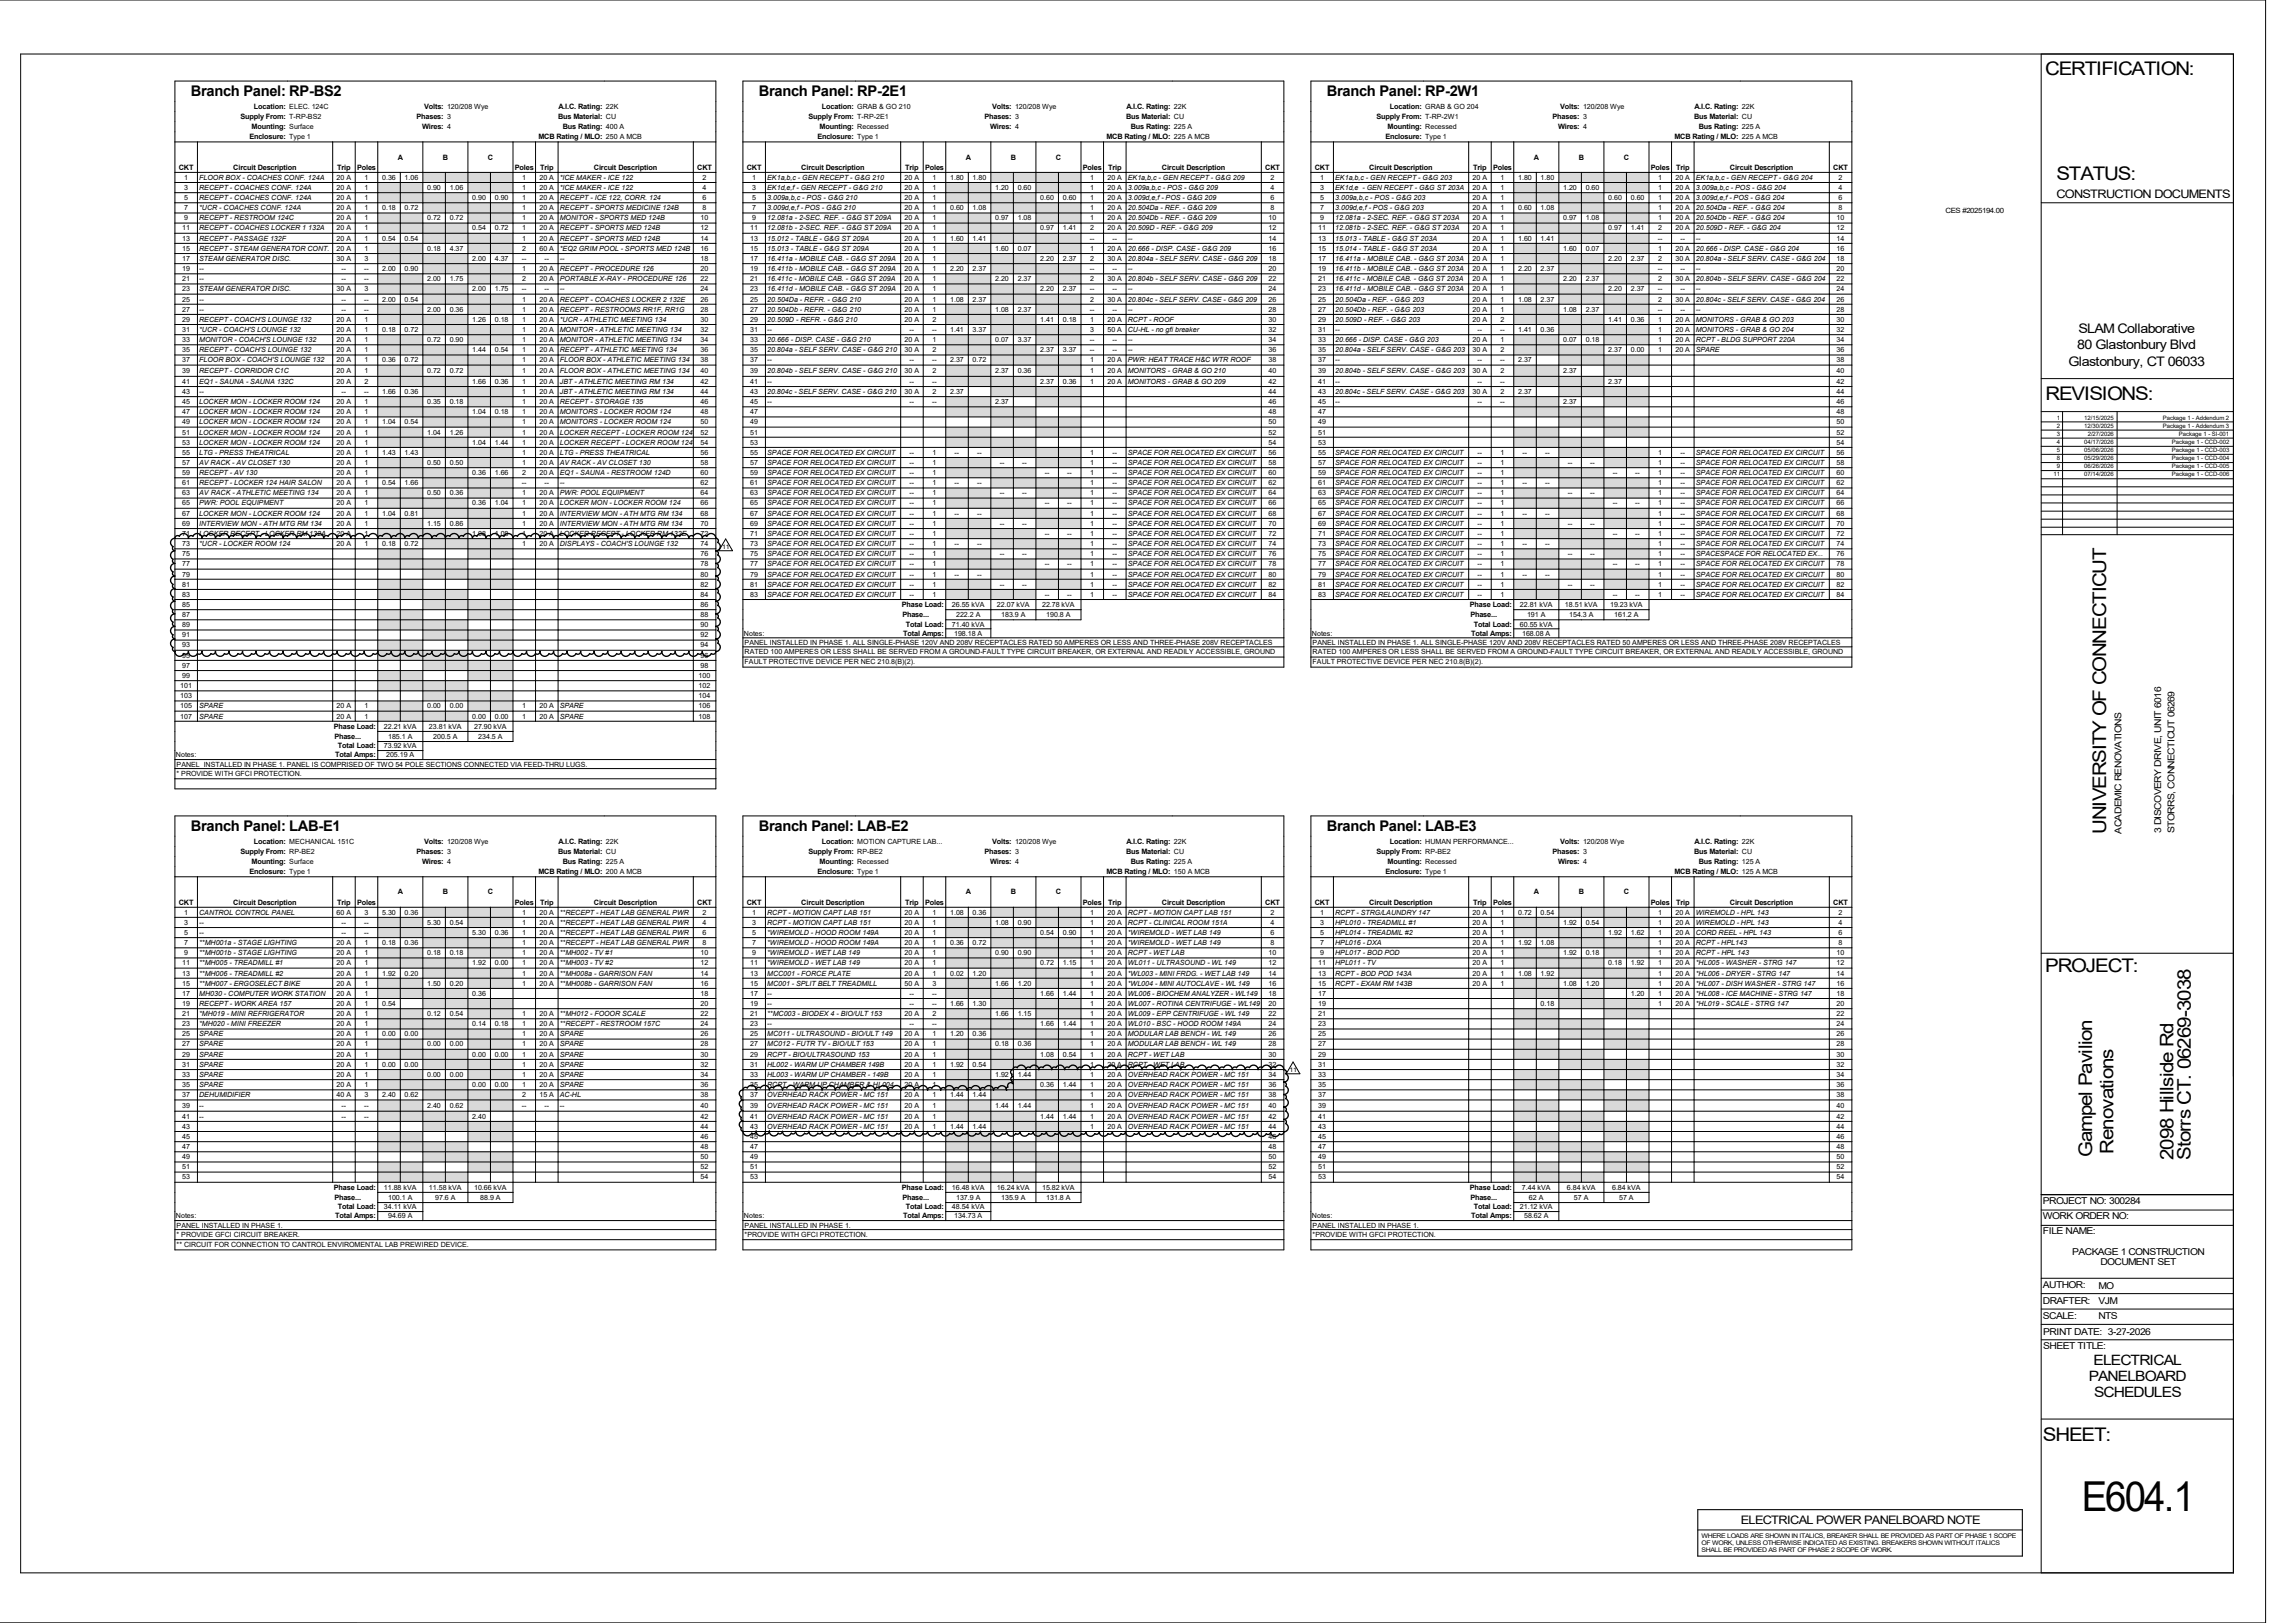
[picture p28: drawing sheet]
<svg xmlns="http://www.w3.org/2000/svg" width="1067mm" height="762mm" viewBox="0 0 1067 762" stroke-linecap="round" stroke-linejoin="round" font-family="sans-serif">
<defs><g id="words">
<text font-size="19.4" x="977" y="710">E604.1</text>
<g font-size="8.8">
<text x="960" y="35">CERTIFICATION:</text>
<text x="966" y="84">STATUS:</text>
<text x="960" y="188">REVISIONS:</text>
<text x="989" y="391" transform="rotate(-90 989 391)">UNIVERSITY OF CONNECTICUT</text>
<text x="960" y="456">PROJECT:</text>
<text x="982" y="543" transform="rotate(-90 982 543)">Gampel Pavilion</text>
<text x="992" y="542" transform="rotate(-90 992 542)">Renovations</text>
<text x="1021" y="545" transform="rotate(-90 1021 545)">2098 Hillside Rd</text>
<text x="1029" y="545" transform="rotate(-90 1029 545)">Storrs CT. 06269-3038</text>
<text x="959" y="677">SHEET:</text>
</g>
<g font-size="6.9">
<text x="90" y="45">Branch Panel: RP-BS2</text>
<text x="356" y="45">Branch Panel: RP-2E1</text>
<text x="623" y="45">Branch Panel: RP-2W1</text>
<text x="90" y="390">Branch Panel: LAB-E1</text>
<text x="356" y="390">Branch Panel: LAB-E2</text>
<text x="623" y="390">Branch Panel: LAB-E3</text>
</g>
<g font-size="6.7">
<text x="983" y="641">ELECTRICAL</text>
<text x="981" y="648">PANELBOARD</text>
<text x="983" y="656">SCHEDULES</text>
</g>
<g font-size="6.2">
<text x="976" y="157">SLAM Collaborative</text>
<text x="975" y="164">80 Glastonbury Blvd</text>
<text x="971" y="172">Glastonbury, CT 06033</text>
</g>
<g font-size="5.5">
<text x="966" y="93">CONSTRUCTION DOCUMENTS</text>
<text x="817" y="715">ELECTRICAL POWER PANELBOARD NOTE</text>
</g>
<g font-size="4.4">
<text x="996" y="391" transform="rotate(-90 996 391)">ACADEMIC RENOVATIONS</text>
<text x="1015" y="391" transform="rotate(-90 1015 391)">3 DISCOVERY DRIVE, UNIT 6016</text>
<text x="1021" y="391" transform="rotate(-90 1021 391)">STORRS, CONNECTICUT 06269</text>
<text x="959" y="565">PROJECT NO: 300284</text>
<text x="959" y="572">WORK ORDER NO:</text>
<text x="959" y="579">FILE NAME:</text>
<text x="973" y="589">PACKAGE 1 CONSTRUCTION</text>
<text x="986" y="594">DOCUMENT SET</text>
<text x="959" y="605">AUTHOR:</text>
<text x="985" y="605">MO</text>
<text x="959" y="612">DRAFTER:</text>
<text x="985" y="612">VJM</text>
<text x="959" y="619">SCALE:</text>
<text x="985" y="619">NTS</text>
<text x="959" y="627">PRINT DATE: 3-27-2026</text>
<text x="959" y="633">SHEET TITLE:</text>
</g>
<g font-size="3.4">
<text x="119" y="51">Location: ELEC. 124C</text>
<text x="199" y="51">Volts: 120/208 Wye</text>
<text x="262" y="51">A.I.C. Rating: 22K</text>
<text x="386" y="51">Location: GRAB &amp; GO 210</text>
<text x="466" y="51">Volts: 120/208 Wye</text>
<text x="529" y="51">A.I.C. Rating: 22K</text>
<text x="653" y="51">Location: GRAB &amp; GO 204</text>
<text x="732" y="51">Volts: 120/208 Wye</text>
<text x="796" y="51">A.I.C. Rating: 22K</text>
<text x="113" y="56">Supply From: T-RP-BS2</text>
<text x="196" y="56">Phases: 3</text>
<text x="262" y="56">Bus Material: CU</text>
<text x="380" y="56">Supply From: T-RP-2E1</text>
<text x="462" y="56">Phases: 3</text>
<text x="529" y="56">Bus Material: CU</text>
<text x="646" y="56">Supply From: T-RP-2W1</text>
<text x="729" y="56">Phases: 3</text>
<text x="795" y="56">Bus Material: CU</text>
<text x="117" y="65">Enclosure: Type 1</text>
<text x="118" y="61">Mounting: Surface</text>
<text x="198" y="61">Wires: 4</text>
<text x="253" y="65">MCB Rating / MLO: 250 A MCB</text>
<text x="264" y="61">Bus Rating: 400 A</text>
<text x="384" y="65">Enclosure: Type 1</text>
<text x="385" y="61">Mounting: Recessed</text>
<text x="465" y="61">Wires: 4</text>
<text x="520" y="65">MCB Rating / MLO: 225 A MCB</text>
<text x="531" y="61">Bus Rating: 225 A</text>
<text x="650" y="65">Enclosure: Type 1</text>
<text x="652" y="61">Mounting: Recessed</text>
<text x="732" y="61">Wires: 4</text>
<text x="786" y="65">MCB Rating / MLO: 225 A MCB</text>
<text x="798" y="61">Bus Rating: 225 A</text>
<text x="187" y="75">A</text>
<text x="208" y="75">B</text>
<text x="229" y="75">C</text>
<text x="453" y="75">A</text>
<text x="475" y="75">B</text>
<text x="496" y="75">C</text>
<text x="720" y="75">A</text>
<text x="741" y="75">B</text>
<text x="763" y="75">C</text>
<text x="84" y="80">CKT</text>
<text x="110" y="80">Circuit Description</text>
<text x="158" y="80">Trip</text>
<text x="168" y="80">Poles</text>
<text x="242" y="80">Poles</text>
<text x="254" y="80">Trip</text>
<text x="279" y="80">Circuit Description</text>
<text x="327" y="80">CKT</text>
<text x="351" y="80">CKT</text>
<text x="376" y="80">Circuit Description</text>
<text x="425" y="80">Trip</text>
<text x="434" y="80">Poles</text>
<text x="508" y="80">Poles</text>
<text x="520" y="80">Trip</text>
<text x="546" y="80">Circuit Description</text>
<text x="594" y="80">CKT</text>
<text x="617" y="80">CKT</text>
<text x="643" y="80">Circuit Description</text>
<text x="692" y="80">Trip</text>
<text x="701" y="80">Poles</text>
<text x="775" y="80">Poles</text>
<text x="787" y="80">Trip</text>
<text x="812" y="80">Circuit Description</text>
<text x="861" y="80">CKT</text>
<text x="914" y="100">CES #2025194.00</text>
<text x="424" y="285">Phase Load:</text>
<text x="690" y="285">Phase Load:</text>
<text x="424" y="290">Phase...</text>
<text x="690" y="290">Phase...</text>
<text x="424" y="298">Total Amps:</text>
<text x="425" y="294">Total Load:</text>
<text x="691" y="298">Total Amps:</text>
<text x="692" y="294">Total Load:</text>
<text x="157" y="342">Phase Load:</text>
<text x="157" y="347">Phase...</text>
<text x="159" y="351">Total Load:</text>
<text x="157" y="356">Total Amps:</text>
<text x="113" y="401">Supply From: RP-BE2</text>
<text x="119" y="396">Location: MECHANICAL 151C</text>
<text x="196" y="401">Phases: 3</text>
<text x="199" y="396">Volts: 120/208 Wye</text>
<text x="262" y="401">Bus Material: CU</text>
<text x="262" y="396">A.I.C. Rating: 22K</text>
<text x="380" y="401">Supply From: RP-BE2</text>
<text x="386" y="396">Location: MOTION CAPTURE LAB...</text>
<text x="462" y="401">Phases: 3</text>
<text x="466" y="396">Volts: 120/208 Wye</text>
<text x="529" y="401">Bus Material: CU</text>
<text x="529" y="396">A.I.C. Rating: 22K</text>
<text x="646" y="401">Supply From: RP-BE2</text>
<text x="653" y="396">Location: HUMAN PERFORMANCE...</text>
<text x="729" y="401">Phases: 3</text>
<text x="732" y="396">Volts: 120/208 Wye</text>
<text x="795" y="401">Bus Material: CU</text>
<text x="796" y="396">A.I.C. Rating: 22K</text>
<text x="118" y="406">Mounting: Surface</text>
<text x="198" y="406">Wires: 4</text>
<text x="264" y="406">Bus Rating: 225 A</text>
<text x="385" y="406">Mounting: Recessed</text>
<text x="465" y="406">Wires: 4</text>
<text x="531" y="406">Bus Rating: 225 A</text>
<text x="652" y="406">Mounting: Recessed</text>
<text x="732" y="406">Wires: 4</text>
<text x="798" y="406">Bus Rating: 125 A</text>
<text x="117" y="410">Enclosure: Type 1</text>
<text x="253" y="410">MCB Rating / MLO: 200 A MCB</text>
<text x="384" y="410">Enclosure: Type 1</text>
<text x="520" y="410">MCB Rating / MLO: 150 A MCB</text>
<text x="650" y="410">Enclosure: Type 1</text>
<text x="786" y="410">MCB Rating / MLO: 125 A MCB</text>
<text x="187" y="420">A</text>
<text x="208" y="420">B</text>
<text x="229" y="420">C</text>
<text x="453" y="420">A</text>
<text x="475" y="420">B</text>
<text x="496" y="420">C</text>
<text x="720" y="420">A</text>
<text x="741" y="420">B</text>
<text x="763" y="420">C</text>
<text x="84" y="425">CKT</text>
<text x="110" y="425">Circuit Description</text>
<text x="158" y="425">Trip</text>
<text x="168" y="425">Poles</text>
<text x="242" y="425">Poles</text>
<text x="254" y="425">Trip</text>
<text x="279" y="425">Circuit Description</text>
<text x="327" y="425">CKT</text>
<text x="351" y="425">CKT</text>
<text x="376" y="425">Circuit Description</text>
<text x="425" y="425">Trip</text>
<text x="434" y="425">Poles</text>
<text x="508" y="425">Poles</text>
<text x="520" y="425">Trip</text>
<text x="546" y="425">Circuit Description</text>
<text x="594" y="425">CKT</text>
<text x="617" y="425">CKT</text>
<text x="643" y="425">Circuit Description</text>
<text x="692" y="425">Trip</text>
<text x="701" y="425">Poles</text>
<text x="775" y="425">Poles</text>
<text x="787" y="425">Trip</text>
<text x="812" y="425">Circuit Description</text>
<text x="861" y="425">CKT</text>
<text x="157" y="559">Phase Load:</text>
<text x="157" y="563">Phase...</text>
<text x="424" y="559">Phase Load:</text>
<text x="424" y="563">Phase...</text>
<text x="690" y="559">Phase Load:</text>
<text x="690" y="563">Phase...</text>
<text x="159" y="568">Total Load:</text>
<text x="425" y="568">Total Load:</text>
<text x="692" y="568">Total Load:</text>
<text x="157" y="572">Total Amps:</text>
<text x="424" y="572">Total Amps:</text>
<text x="691" y="572">Total Amps:</text>
</g>
<g font-size="3.3">
<text x="86" y="89">3</text>
<text x="86" y="84">1</text>
<text x="94" y="89">RECEPT - COACHES CONF. 124A</text>
<text x="94" y="84">FLOOR BOX - COACHES CONF. 124A</text>
<text x="158" y="89">20 A</text>
<text x="158" y="84">20 A</text>
<text x="171" y="89">1</text>
<text x="171" y="84">1</text>
<text x="179" y="84">0.36</text>
<text x="190" y="84">1.06</text>
<text x="201" y="89">0.90</text>
<text x="211" y="89">1.06</text>
<text x="245" y="84">1</text>
<text x="245" y="89">1</text>
<text x="253" y="84">20 A</text>
<text x="253" y="89">20 A</text>
<text x="263" y="89">*ICE MAKER - ICE 122</text>
<text x="263" y="84">*ICE MAKER - ICE 122</text>
<text x="330" y="89">4</text>
<text x="330" y="84">2</text>
<text x="353" y="89">3</text>
<text x="353" y="84">1</text>
<text x="360" y="89">EK1d,e,f - GEN RECEPT - G&amp;G 210</text>
<text x="360" y="84">EK1a,b,c - GEN RECEPT - G&amp;G 210</text>
<text x="425" y="89">20 A</text>
<text x="425" y="84">20 A</text>
<text x="438" y="89">1</text>
<text x="438" y="84">1</text>
<text x="446" y="84">1.80</text>
<text x="457" y="84">1.80</text>
<text x="467" y="89">1.20</text>
<text x="478" y="89">0.60</text>
<text x="512" y="84">1</text>
<text x="512" y="89">1</text>
<text x="520" y="84">20 A</text>
<text x="520" y="89">20 A</text>
<text x="530" y="89">3.009a,b,c - POS - G&amp;G 209</text>
<text x="530" y="84">EK1a,b,c - GEN RECEPT - G&amp;G 209</text>
<text x="597" y="89">4</text>
<text x="597" y="84">2</text>
<text x="620" y="89">3</text>
<text x="620" y="84">1</text>
<text x="627" y="89">EK1d,e - GEN RECEPT - G&amp;G ST 203A</text>
<text x="627" y="84">EK1a,b,c - GEN RECEPT - G&amp;G 203</text>
<text x="691" y="89">20 A</text>
<text x="691" y="84">20 A</text>
<text x="705" y="89">1</text>
<text x="705" y="84">1</text>
<text x="713" y="84">1.80</text>
<text x="723" y="84">1.80</text>
<text x="734" y="89">1.20</text>
<text x="745" y="89">0.60</text>
<text x="779" y="84">1</text>
<text x="779" y="89">1</text>
<text x="787" y="84">20 A</text>
<text x="787" y="89">20 A</text>
<text x="796" y="89">3.009a,b,c - POS - G&amp;G 204</text>
<text x="796" y="84">EK1a,b,c - GEN RECEPT - G&amp;G 204</text>
<text x="863" y="89">4</text>
<text x="863" y="84">2</text>
<text x="86" y="94">5</text>
<text x="94" y="94">RECEPT - COACHES CONF. 124A</text>
<text x="158" y="94">20 A</text>
<text x="171" y="94">1</text>
<text x="222" y="94">0.90</text>
<text x="232" y="94">0.90</text>
<text x="245" y="94">1</text>
<text x="253" y="94">20 A</text>
<text x="263" y="94">RECEPT - ICE 122, CORR. 124</text>
<text x="330" y="94">6</text>
<text x="353" y="94">5</text>
<text x="360" y="94">3.009a,b,c - POS - G&amp;G 210</text>
<text x="425" y="94">20 A</text>
<text x="438" y="94">1</text>
<text x="488" y="94">0.60</text>
<text x="499" y="94">0.60</text>
<text x="512" y="94">1</text>
<text x="520" y="94">20 A</text>
<text x="530" y="94">3.009d,e,f - POS - G&amp;G 209</text>
<text x="597" y="94">6</text>
<text x="620" y="94">5</text>
<text x="627" y="94">3.009a,b,c - POS - G&amp;G 203</text>
<text x="691" y="94">20 A</text>
<text x="705" y="94">1</text>
<text x="755" y="94">0.60</text>
<text x="766" y="94">0.60</text>
<text x="779" y="94">1</text>
<text x="787" y="94">20 A</text>
<text x="796" y="94">3.009d,e,f - POS - G&amp;G 204</text>
<text x="863" y="94">6</text>
<text x="86" y="99">7</text>
<text x="94" y="99">*UCR - COACHES CONF. 124A</text>
<text x="158" y="99">20 A</text>
<text x="171" y="99">1</text>
<text x="179" y="99">0.18</text>
<text x="190" y="99">0.72</text>
<text x="245" y="99">1</text>
<text x="253" y="99">20 A</text>
<text x="263" y="99">RECEPT - SPORTS MEDICINE 124B</text>
<text x="330" y="99">8</text>
<text x="353" y="99">7</text>
<text x="360" y="99">3.009d,e,f - POS - G&amp;G 210</text>
<text x="425" y="99">20 A</text>
<text x="438" y="99">1</text>
<text x="446" y="99">0.60</text>
<text x="457" y="99">1.08</text>
<text x="512" y="99">1</text>
<text x="520" y="99">20 A</text>
<text x="530" y="99">20.504Da - REF. - G&amp;G 209</text>
<text x="597" y="99">8</text>
<text x="620" y="99">7</text>
<text x="627" y="99">3.009d,e,f - POS - G&amp;G 203</text>
<text x="691" y="99">20 A</text>
<text x="705" y="99">1</text>
<text x="713" y="99">0.60</text>
<text x="723" y="99">1.08</text>
<text x="779" y="99">1</text>
<text x="787" y="99">20 A</text>
<text x="796" y="99">20.504Da - REF. - G&amp;G 204</text>
<text x="863" y="99">8</text>
<text x="86" y="103">9</text>
<text x="94" y="103">RECEPT - RESTROOM 124C</text>
<text x="158" y="103">20 A</text>
<text x="171" y="103">1</text>
<text x="201" y="103">0.72</text>
<text x="211" y="103">0.72</text>
<text x="245" y="103">1</text>
<text x="253" y="103">20 A</text>
<text x="263" y="103">MONITOR - SPORTS MED 124B</text>
<text x="329" y="103">10</text>
<text x="353" y="103">9</text>
<text x="360" y="103">12.081a - 2-SEC. REF. - G&amp;G ST 209A</text>
<text x="425" y="103">20 A</text>
<text x="438" y="103">1</text>
<text x="467" y="103">0.97</text>
<text x="478" y="103">1.08</text>
<text x="512" y="103">1</text>
<text x="520" y="103">20 A</text>
<text x="530" y="103">20.504Db - REF. - G&amp;G 209</text>
<text x="596" y="103">10</text>
<text x="620" y="103">9</text>
<text x="627" y="103">12.081a - 2-SEC. REF. - G&amp;G ST 203A</text>
<text x="691" y="103">20 A</text>
<text x="705" y="103">1</text>
<text x="734" y="103">0.97</text>
<text x="745" y="103">1.08</text>
<text x="779" y="103">1</text>
<text x="787" y="103">20 A</text>
<text x="796" y="103">20.504Db - REF. - G&amp;G 204</text>
<text x="862" y="103">10</text>
<text x="86" y="113">13</text>
<text x="86" y="108">11</text>
<text x="94" y="113">RECEPT - PASSAGE 132F</text>
<text x="94" y="108">RECEPT - COACHES LOCKER 1 132A</text>
<text x="158" y="113">20 A</text>
<text x="158" y="108">20 A</text>
<text x="171" y="113">1</text>
<text x="171" y="108">1</text>
<text x="179" y="113">0.54</text>
<text x="190" y="113">0.54</text>
<text x="222" y="108">0.54</text>
<text x="232" y="108">0.72</text>
<text x="245" y="113">1</text>
<text x="245" y="108">1</text>
<text x="253" y="113">20 A</text>
<text x="253" y="108">20 A</text>
<text x="263" y="113">RECEPT - SPORTS MED 124B</text>
<text x="263" y="108">RECEPT - SPORTS MED 124B</text>
<text x="329" y="113">14</text>
<text x="329" y="108">12</text>
<text x="352" y="113">13</text>
<text x="352" y="108">11</text>
<text x="360" y="113">15.012 - TABLE - G&amp;G ST 209A</text>
<text x="360" y="108">12.081b - 2-SEC. REF. - G&amp;G ST 209A</text>
<text x="425" y="113">20 A</text>
<text x="425" y="108">20 A</text>
<text x="438" y="113">1</text>
<text x="438" y="108">1</text>
<text x="446" y="113">1.60</text>
<text x="457" y="113">1.41</text>
<text x="488" y="108">0.97</text>
<text x="499" y="108">1.41</text>
<text x="512" y="113">--</text>
<text x="512" y="108">2</text>
<text x="520" y="108">20 A</text>
<text x="522" y="113">--</text>
<text x="530" y="113">--</text>
<text x="530" y="108">20.509D - REF. - G&amp;G 209</text>
<text x="596" y="113">14</text>
<text x="596" y="108">12</text>
<text x="619" y="113">13</text>
<text x="619" y="108">11</text>
<text x="627" y="113">15.013 - TABLE - G&amp;G ST 203A</text>
<text x="627" y="108">12.081b - 2-SEC. REF. - G&amp;G ST 203A</text>
<text x="691" y="113">20 A</text>
<text x="691" y="108">20 A</text>
<text x="705" y="113">1</text>
<text x="705" y="108">1</text>
<text x="713" y="113">1.60</text>
<text x="723" y="113">1.41</text>
<text x="755" y="108">0.97</text>
<text x="766" y="108">1.41</text>
<text x="778" y="113">--</text>
<text x="779" y="108">2</text>
<text x="787" y="108">20 A</text>
<text x="789" y="113">--</text>
<text x="796" y="113">--</text>
<text x="796" y="108">20.509D - REF. - G&amp;G 204</text>
<text x="862" y="113">14</text>
<text x="862" y="108">12</text>
<text x="86" y="118">15</text>
<text x="94" y="118">RECEPT - STEAM GENERATOR CONT.</text>
<text x="158" y="118">20 A</text>
<text x="171" y="118">1</text>
<text x="201" y="118">0.18</text>
<text x="211" y="118">4.37</text>
<text x="245" y="118">2</text>
<text x="253" y="118">60 A</text>
<text x="263" y="118">*EQ2 GRIM POOL - SPORTS MED 124B</text>
<text x="329" y="118">16</text>
<text x="352" y="118">15</text>
<text x="360" y="118">15.013 - TABLE - G&amp;G ST 209A</text>
<text x="425" y="118">20 A</text>
<text x="438" y="118">1</text>
<text x="467" y="118">1.60</text>
<text x="478" y="118">0.07</text>
<text x="512" y="118">1</text>
<text x="520" y="118">20 A</text>
<text x="530" y="118">20.666 - DISP. CASE - G&amp;G 209</text>
<text x="596" y="118">16</text>
<text x="619" y="118">15</text>
<text x="627" y="118">15.014 - TABLE - G&amp;G ST 203A</text>
<text x="691" y="118">20 A</text>
<text x="705" y="118">1</text>
<text x="734" y="118">1.60</text>
<text x="745" y="118">0.07</text>
<text x="779" y="118">1</text>
<text x="787" y="118">20 A</text>
<text x="796" y="118">20.666 - DISP. CASE - G&amp;G 204</text>
<text x="862" y="118">16</text>
<text x="86" y="123">17</text>
<text x="94" y="123">STEAM GENERATOR DISC.</text>
<text x="158" y="123">30 A</text>
<text x="171" y="123">3</text>
<text x="222" y="123">2.00</text>
<text x="232" y="123">4.37</text>
<text x="245" y="123">--</text>
<text x="256" y="123">--</text>
<text x="263" y="123">--</text>
<text x="329" y="123">18</text>
<text x="352" y="123">17</text>
<text x="360" y="123">16.411a - MOBILE CAB. - G&amp;G ST 209A</text>
<text x="425" y="123">20 A</text>
<text x="438" y="123">1</text>
<text x="488" y="123">2.20</text>
<text x="499" y="123">2.37</text>
<text x="512" y="123">2</text>
<text x="520" y="123">30 A</text>
<text x="530" y="123">20.804a - SELF SERV. CASE - G&amp;G 209</text>
<text x="596" y="123">18</text>
<text x="619" y="123">17</text>
<text x="627" y="123">16.411a - MOBILE CAB. - G&amp;G ST 203A</text>
<text x="691" y="123">20 A</text>
<text x="705" y="123">1</text>
<text x="755" y="123">2.20</text>
<text x="766" y="123">2.37</text>
<text x="779" y="123">2</text>
<text x="787" y="123">30 A</text>
<text x="796" y="123">20.804a - SELF SERV. CASE - G&amp;G 204</text>
<text x="862" y="123">18</text>
<text x="86" y="127">19</text>
<text x="94" y="127">--</text>
<text x="160" y="127">--</text>
<text x="171" y="127">--</text>
<text x="179" y="127">2.00</text>
<text x="190" y="127">0.90</text>
<text x="245" y="127">1</text>
<text x="253" y="127">20 A</text>
<text x="263" y="127">RECEPT - PROCEDURE 126</text>
<text x="329" y="127">20</text>
<text x="352" y="127">19</text>
<text x="360" y="127">16.411b - MOBILE CAB. - G&amp;G ST 209A</text>
<text x="425" y="127">20 A</text>
<text x="438" y="127">1</text>
<text x="446" y="127">2.20</text>
<text x="457" y="127">2.37</text>
<text x="512" y="127">--</text>
<text x="522" y="127">--</text>
<text x="530" y="127">--</text>
<text x="596" y="127">20</text>
<text x="619" y="127">19</text>
<text x="627" y="127">16.411b - MOBILE CAB. - G&amp;G ST 203A</text>
<text x="691" y="127">20 A</text>
<text x="705" y="127">1</text>
<text x="713" y="127">2.20</text>
<text x="723" y="127">2.37</text>
<text x="778" y="127">--</text>
<text x="789" y="127">--</text>
<text x="796" y="127">--</text>
<text x="862" y="127">20</text>
<text x="86" y="137">23</text>
<text x="86" y="132">21</text>
<text x="94" y="137">STEAM GENERATOR DISC.</text>
<text x="94" y="132">--</text>
<text x="158" y="137">30 A</text>
<text x="160" y="132">--</text>
<text x="171" y="132">--</text>
<text x="171" y="137">3</text>
<text x="201" y="132">2.00</text>
<text x="211" y="132">1.75</text>
<text x="222" y="137">2.00</text>
<text x="232" y="137">1.75</text>
<text x="245" y="137">--</text>
<text x="245" y="132">2</text>
<text x="253" y="132">20 A</text>
<text x="256" y="137">--</text>
<text x="263" y="137">--</text>
<text x="263" y="132">PORTABLE X-RAY - PROCEDURE 126</text>
<text x="329" y="137">24</text>
<text x="329" y="132">22</text>
<text x="352" y="137">23</text>
<text x="352" y="132">21</text>
<text x="360" y="137">16.411d - MOBILE CAB. - G&amp;G ST 209A</text>
<text x="360" y="132">16.411c - MOBILE CAB. - G&amp;G ST 209A</text>
<text x="425" y="137">20 A</text>
<text x="425" y="132">20 A</text>
<text x="438" y="137">1</text>
<text x="438" y="132">1</text>
<text x="467" y="132">2.20</text>
<text x="478" y="132">2.37</text>
<text x="488" y="137">2.20</text>
<text x="499" y="137">2.37</text>
<text x="512" y="137">--</text>
<text x="512" y="132">2</text>
<text x="520" y="132">30 A</text>
<text x="522" y="137">--</text>
<text x="530" y="137">--</text>
<text x="530" y="132">20.804b - SELF SERV. CASE - G&amp;G 209</text>
<text x="596" y="137">24</text>
<text x="596" y="132">22</text>
<text x="619" y="137">23</text>
<text x="619" y="132">21</text>
<text x="627" y="137">16.411d - MOBILE CAB. - G&amp;G ST 203A</text>
<text x="627" y="132">16.411c - MOBILE CAB. - G&amp;G ST 203A</text>
<text x="691" y="137">20 A</text>
<text x="691" y="132">20 A</text>
<text x="705" y="137">1</text>
<text x="705" y="132">1</text>
<text x="734" y="132">2.20</text>
<text x="745" y="132">2.37</text>
<text x="755" y="137">2.20</text>
<text x="766" y="137">2.37</text>
<text x="778" y="137">--</text>
<text x="779" y="132">2</text>
<text x="787" y="132">30 A</text>
<text x="789" y="137">--</text>
<text x="796" y="137">--</text>
<text x="796" y="132">20.804b - SELF SERV. CASE - G&amp;G 204</text>
<text x="862" y="137">24</text>
<text x="862" y="132">22</text>
<text x="86" y="142">25</text>
<text x="94" y="142">--</text>
<text x="160" y="142">--</text>
<text x="171" y="142">--</text>
<text x="179" y="142">2.00</text>
<text x="190" y="142">0.54</text>
<text x="245" y="142">1</text>
<text x="253" y="142">20 A</text>
<text x="263" y="142">RECEPT - COACHES LOCKER 2 132E</text>
<text x="329" y="142">26</text>
<text x="352" y="142">25</text>
<text x="360" y="142">20.504Da - REFR. - G&amp;G 210</text>
<text x="425" y="142">20 A</text>
<text x="438" y="142">1</text>
<text x="446" y="142">1.08</text>
<text x="457" y="142">2.37</text>
<text x="512" y="142">2</text>
<text x="520" y="142">30 A</text>
<text x="530" y="142">20.804c - SELF SERV. CASE - G&amp;G 209</text>
<text x="596" y="142">26</text>
<text x="619" y="142">25</text>
<text x="627" y="142">20.504Da - REF. - G&amp;G 203</text>
<text x="691" y="142">20 A</text>
<text x="705" y="142">1</text>
<text x="713" y="142">1.08</text>
<text x="723" y="142">2.37</text>
<text x="779" y="142">2</text>
<text x="787" y="142">30 A</text>
<text x="796" y="142">20.804c - SELF SERV. CASE - G&amp;G 204</text>
<text x="862" y="142">26</text>
<text x="86" y="146">27</text>
<text x="94" y="146">--</text>
<text x="160" y="146">--</text>
<text x="171" y="146">--</text>
<text x="201" y="146">2.00</text>
<text x="211" y="146">0.36</text>
<text x="245" y="146">1</text>
<text x="253" y="146">20 A</text>
<text x="263" y="146">RECEPT - RESTROOMS RR1F, RR1G</text>
<text x="329" y="146">28</text>
<text x="352" y="146">27</text>
<text x="360" y="146">20.504Db - REFR. - G&amp;G 210</text>
<text x="425" y="146">20 A</text>
<text x="438" y="146">1</text>
<text x="467" y="146">1.08</text>
<text x="478" y="146">2.37</text>
<text x="512" y="146">--</text>
<text x="522" y="146">--</text>
<text x="530" y="146">--</text>
<text x="596" y="146">28</text>
<text x="619" y="146">27</text>
<text x="627" y="146">20.504Db - REF. - G&amp;G 203</text>
<text x="691" y="146">20 A</text>
<text x="705" y="146">1</text>
<text x="734" y="146">1.08</text>
<text x="745" y="146">2.37</text>
<text x="778" y="146">--</text>
<text x="789" y="146">--</text>
<text x="796" y="146">--</text>
<text x="862" y="146">28</text>
<text x="86" y="156">31</text>
<text x="86" y="151">29</text>
<text x="94" y="156">*UCR - COACH'S LOUNGE 132</text>
<text x="94" y="151">RECEPT - COACH'S LOUNGE 132</text>
<text x="158" y="156">20 A</text>
<text x="158" y="151">20 A</text>
<text x="171" y="156">1</text>
<text x="171" y="151">1</text>
<text x="179" y="156">0.18</text>
<text x="190" y="156">0.72</text>
<text x="222" y="151">1.26</text>
<text x="232" y="151">0.18</text>
<text x="245" y="156">1</text>
<text x="245" y="151">1</text>
<text x="253" y="156">20 A</text>
<text x="253" y="151">20 A</text>
<text x="263" y="156">MONITOR - ATHLETIC MEETING 134</text>
<text x="263" y="151">*UCR - ATHLETIC MEETING 134</text>
<text x="329" y="156">32</text>
<text x="329" y="151">30</text>
<text x="352" y="156">31</text>
<text x="352" y="151">29</text>
<text x="360" y="156">--</text>
<text x="360" y="151">20.509D - REFR. - G&amp;G 210</text>
<text x="425" y="151">20 A</text>
<text x="427" y="156">--</text>
<text x="438" y="156">--</text>
<text x="438" y="151">2</text>
<text x="446" y="156">1.41</text>
<text x="457" y="156">3.37</text>
<text x="488" y="151">1.41</text>
<text x="499" y="151">0.18</text>
<text x="512" y="151">1</text>
<text x="512" y="156">3</text>
<text x="520" y="151">20 A</text>
<text x="520" y="156">50 A</text>
<text x="530" y="156">CU-HL - no gfi breaker</text>
<text x="530" y="151">RCPT - ROOF</text>
<text x="596" y="156">32</text>
<text x="596" y="151">30</text>
<text x="619" y="156">31</text>
<text x="619" y="151">29</text>
<text x="627" y="156">--</text>
<text x="627" y="151">20.509D - REF. - G&amp;G 203</text>
<text x="691" y="151">20 A</text>
<text x="694" y="156">--</text>
<text x="704" y="156">--</text>
<text x="705" y="151">2</text>
<text x="713" y="156">1.41</text>
<text x="723" y="156">0.36</text>
<text x="755" y="151">1.41</text>
<text x="766" y="151">0.36</text>
<text x="779" y="151">1</text>
<text x="779" y="156">1</text>
<text x="787" y="151">20 A</text>
<text x="787" y="156">20 A</text>
<text x="796" y="156">MONITORS - GRAB &amp; GO 204</text>
<text x="796" y="151">MONITORS - GRAB &amp; GO 203</text>
<text x="862" y="156">32</text>
<text x="862" y="151">30</text>
<text x="86" y="161">33</text>
<text x="94" y="161">MONITOR - COACH'S LOUNGE 132</text>
<text x="158" y="161">20 A</text>
<text x="171" y="161">1</text>
<text x="201" y="161">0.72</text>
<text x="211" y="161">0.90</text>
<text x="245" y="161">1</text>
<text x="253" y="161">20 A</text>
<text x="263" y="161">MONITOR - ATHLETIC MEETING 134</text>
<text x="329" y="161">34</text>
<text x="352" y="161">33</text>
<text x="360" y="161">20.666 - DISP. CASE - G&amp;G 210</text>
<text x="425" y="161">20 A</text>
<text x="438" y="161">1</text>
<text x="467" y="161">0.07</text>
<text x="478" y="161">3.37</text>
<text x="512" y="161">--</text>
<text x="522" y="161">--</text>
<text x="530" y="161">--</text>
<text x="596" y="161">34</text>
<text x="619" y="161">33</text>
<text x="627" y="161">20.666 - DISP. CASE - G&amp;G 203</text>
<text x="691" y="161">20 A</text>
<text x="705" y="161">1</text>
<text x="734" y="161">0.07</text>
<text x="745" y="161">0.18</text>
<text x="779" y="161">1</text>
<text x="787" y="161">20 A</text>
<text x="796" y="161">RCPT - BLDG SUPPORT 220A</text>
<text x="862" y="161">34</text>
<text x="86" y="165">35</text>
<text x="94" y="165">RECEPT - COACH'S LOUNGE 132</text>
<text x="158" y="165">20 A</text>
<text x="171" y="165">1</text>
<text x="222" y="165">1.44</text>
<text x="232" y="165">0.54</text>
<text x="245" y="165">1</text>
<text x="253" y="165">20 A</text>
<text x="263" y="165">RECEPT - ATHLETIC MEETING 134</text>
<text x="329" y="165">36</text>
<text x="352" y="165">35</text>
<text x="360" y="165">20.804a - SELF SERV. CASE - G&amp;G 210</text>
<text x="425" y="165">30 A</text>
<text x="438" y="165">2</text>
<text x="488" y="165">2.37</text>
<text x="499" y="165">3.37</text>
<text x="512" y="165">--</text>
<text x="522" y="165">--</text>
<text x="530" y="165">--</text>
<text x="596" y="165">36</text>
<text x="619" y="165">35</text>
<text x="627" y="165">20.804a - SELF SERV. CASE - G&amp;G 203</text>
<text x="691" y="165">30 A</text>
<text x="705" y="165">2</text>
<text x="755" y="165">2.37</text>
<text x="766" y="165">0.00</text>
<text x="779" y="165">1</text>
<text x="787" y="165">20 A</text>
<text x="796" y="165">SPARE</text>
<text x="862" y="165">36</text>
<text x="86" y="170">37</text>
<text x="94" y="170">FLOOR BOX - COACH'S LOUNGE 132</text>
<text x="158" y="170">20 A</text>
<text x="171" y="170">1</text>
<text x="179" y="170">0.36</text>
<text x="190" y="170">0.72</text>
<text x="245" y="170">1</text>
<text x="253" y="170">20 A</text>
<text x="263" y="170">FLOOR BOX - ATHLETIC MEETING 134</text>
<text x="329" y="170">38</text>
<text x="352" y="170">37</text>
<text x="360" y="170">--</text>
<text x="427" y="170">--</text>
<text x="438" y="170">--</text>
<text x="446" y="170">2.37</text>
<text x="457" y="170">0.72</text>
<text x="512" y="170">1</text>
<text x="520" y="170">20 A</text>
<text x="530" y="170">PWR: HEAT TRACE H&amp;C WTR ROOF</text>
<text x="596" y="170">38</text>
<text x="619" y="170">37</text>
<text x="627" y="170">--</text>
<text x="694" y="170">--</text>
<text x="704" y="170">--</text>
<text x="713" y="170">2.37</text>
<text x="862" y="170">38</text>
<text x="86" y="175">39</text>
<text x="94" y="175">RECEPT - CORRIDOR C1C</text>
<text x="158" y="175">20 A</text>
<text x="171" y="175">1</text>
<text x="201" y="175">0.72</text>
<text x="211" y="175">0.72</text>
<text x="245" y="175">1</text>
<text x="253" y="175">20 A</text>
<text x="263" y="175">FLOOR BOX - ATHLETIC MEETING 134</text>
<text x="329" y="175">40</text>
<text x="352" y="175">39</text>
<text x="360" y="175">20.804b - SELF SERV. CASE - G&amp;G 210</text>
<text x="425" y="175">30 A</text>
<text x="438" y="175">2</text>
<text x="467" y="175">2.37</text>
<text x="478" y="175">0.36</text>
<text x="512" y="175">1</text>
<text x="520" y="175">20 A</text>
<text x="530" y="175">MONITORS - GRAB &amp; GO 210</text>
<text x="596" y="175">40</text>
<text x="619" y="175">39</text>
<text x="627" y="175">20.804b - SELF SERV. CASE - G&amp;G 203</text>
<text x="691" y="175">30 A</text>
<text x="705" y="175">2</text>
<text x="734" y="175">2.37</text>
<text x="862" y="175">40</text>
<text x="86" y="185">43</text>
<text x="86" y="180">41</text>
<text x="94" y="185">--</text>
<text x="94" y="180">EQ1 - SAUNA - SAUNA 132C</text>
<text x="158" y="180">20 A</text>
<text x="160" y="185">--</text>
<text x="171" y="185">--</text>
<text x="171" y="180">2</text>
<text x="179" y="185">1.66</text>
<text x="190" y="185">0.36</text>
<text x="222" y="180">1.66</text>
<text x="232" y="180">0.36</text>
<text x="245" y="180">1</text>
<text x="245" y="185">1</text>
<text x="253" y="180">20 A</text>
<text x="253" y="185">20 A</text>
<text x="263" y="185">JBT - ATHLETIC MEETING RM 134</text>
<text x="263" y="180">JBT - ATHLETIC MEETING RM 134</text>
<text x="329" y="185">44</text>
<text x="329" y="180">42</text>
<text x="352" y="185">43</text>
<text x="352" y="180">41</text>
<text x="360" y="185">20.804c - SELF SERV. CASE - G&amp;G 210</text>
<text x="360" y="180">--</text>
<text x="425" y="185">30 A</text>
<text x="427" y="180">--</text>
<text x="438" y="180">--</text>
<text x="438" y="185">2</text>
<text x="446" y="185">2.37</text>
<text x="488" y="180">2.37</text>
<text x="499" y="180">0.36</text>
<text x="512" y="180">1</text>
<text x="520" y="180">20 A</text>
<text x="530" y="180">MONITORS - GRAB &amp; GO 209</text>
<text x="596" y="185">44</text>
<text x="596" y="180">42</text>
<text x="619" y="185">43</text>
<text x="619" y="180">41</text>
<text x="627" y="185">20.804c - SELF SERV. CASE - G&amp;G 203</text>
<text x="627" y="180">--</text>
<text x="691" y="185">30 A</text>
<text x="694" y="180">--</text>
<text x="704" y="180">--</text>
<text x="705" y="185">2</text>
<text x="713" y="185">2.37</text>
<text x="755" y="180">2.37</text>
<text x="862" y="185">44</text>
<text x="862" y="180">42</text>
<text x="86" y="190">45</text>
<text x="94" y="190">LOCKER MON - LOCKER ROOM 124</text>
<text x="158" y="190">20 A</text>
<text x="171" y="190">1</text>
<text x="201" y="190">0.35</text>
<text x="211" y="190">0.18</text>
<text x="245" y="190">1</text>
<text x="253" y="190">20 A</text>
<text x="263" y="190">RECEPT - STORAGE 135</text>
<text x="329" y="190">46</text>
<text x="352" y="190">45</text>
<text x="360" y="190">--</text>
<text x="427" y="190">--</text>
<text x="438" y="190">--</text>
<text x="467" y="190">2.37</text>
<text x="596" y="190">46</text>
<text x="619" y="190">45</text>
<text x="627" y="190">--</text>
<text x="694" y="190">--</text>
<text x="704" y="190">--</text>
<text x="734" y="190">2.37</text>
<text x="862" y="190">46</text>
<text x="86" y="194">47</text>
<text x="94" y="194">LOCKER MON - LOCKER ROOM 124</text>
<text x="158" y="194">20 A</text>
<text x="171" y="194">1</text>
<text x="222" y="194">1.04</text>
<text x="232" y="194">0.18</text>
<text x="245" y="194">1</text>
<text x="253" y="194">20 A</text>
<text x="263" y="194">MONITORS - LOCKER ROOM 124</text>
<text x="329" y="194">48</text>
<text x="352" y="194">47</text>
<text x="596" y="194">48</text>
<text x="619" y="194">47</text>
<text x="862" y="194">48</text>
<text x="86" y="199">49</text>
<text x="94" y="199">LOCKER MON - LOCKER ROOM 124</text>
<text x="158" y="199">20 A</text>
<text x="171" y="199">1</text>
<text x="179" y="199">1.04</text>
<text x="190" y="199">0.54</text>
<text x="245" y="199">1</text>
<text x="253" y="199">20 A</text>
<text x="263" y="199">MONITORS - LOCKER ROOM 124</text>
<text x="329" y="199">50</text>
<text x="352" y="199">49</text>
<text x="596" y="199">50</text>
<text x="619" y="199">49</text>
<text x="862" y="199">50</text>
<text x="86" y="209">53</text>
<text x="86" y="204">51</text>
<text x="94" y="209">LOCKER MON - LOCKER ROOM 124</text>
<text x="94" y="204">LOCKER MON - LOCKER ROOM 124</text>
<text x="158" y="209">20 A</text>
<text x="158" y="204">20 A</text>
<text x="171" y="209">1</text>
<text x="171" y="204">1</text>
<text x="201" y="204">1.04</text>
<text x="211" y="204">1.26</text>
<text x="222" y="209">1.04</text>
<text x="232" y="209">1.44</text>
<text x="245" y="204">1</text>
<text x="245" y="209">1</text>
<text x="253" y="204">20 A</text>
<text x="253" y="209">20 A</text>
<text x="263" y="209">LOCKER RECEPT - LOCKER ROOM 124</text>
<text x="263" y="204">LOCKER RECEPT - LOCKER ROOM 124</text>
<text x="329" y="209">54</text>
<text x="329" y="204">52</text>
<text x="352" y="209">53</text>
<text x="352" y="204">51</text>
<text x="596" y="209">54</text>
<text x="596" y="204">52</text>
<text x="619" y="209">53</text>
<text x="619" y="204">51</text>
<text x="862" y="209">54</text>
<text x="862" y="204">52</text>
<text x="86" y="214">55</text>
<text x="94" y="214">LTG - PRESS THEATRICAL</text>
<text x="158" y="214">20 A</text>
<text x="171" y="214">1</text>
<text x="179" y="214">1.43</text>
<text x="190" y="214">1.43</text>
<text x="245" y="214">1</text>
<text x="253" y="214">20 A</text>
<text x="263" y="214">LTG - PRESS THEATRICAL</text>
<text x="329" y="214">56</text>
<text x="352" y="214">55</text>
<text x="360" y="214">SPACE FOR RELOCATED EX CIRCUIT</text>
<text x="427" y="214">--</text>
<text x="438" y="214">1</text>
<text x="448" y="214">--</text>
<text x="459" y="214">--</text>
<text x="512" y="214">1</text>
<text x="522" y="214">--</text>
<text x="530" y="214">SPACE FOR RELOCATED EX CIRCUIT</text>
<text x="596" y="214">56</text>
<text x="619" y="214">55</text>
<text x="627" y="214">SPACE FOR RELOCATED EX CIRCUIT</text>
<text x="694" y="214">--</text>
<text x="705" y="214">1</text>
<text x="715" y="214">--</text>
<text x="726" y="214">--</text>
<text x="779" y="214">1</text>
<text x="789" y="214">--</text>
<text x="796" y="214">SPACE FOR RELOCATED EX CIRCUIT</text>
<text x="862" y="214">56</text>
<text x="86" y="218">57</text>
<text x="94" y="218">AV RACK - AV CLOSET 130</text>
<text x="158" y="218">20 A</text>
<text x="171" y="218">1</text>
<text x="201" y="218">0.50</text>
<text x="211" y="218">0.50</text>
<text x="245" y="218">1</text>
<text x="253" y="218">20 A</text>
<text x="263" y="218">AV RACK - AV CLOSET 130</text>
<text x="329" y="218">58</text>
<text x="352" y="218">57</text>
<text x="360" y="218">SPACE FOR RELOCATED EX CIRCUIT</text>
<text x="427" y="218">--</text>
<text x="438" y="218">1</text>
<text x="469" y="218">--</text>
<text x="480" y="218">--</text>
<text x="512" y="218">1</text>
<text x="522" y="218">--</text>
<text x="530" y="218">SPACE FOR RELOCATED EX CIRCUIT</text>
<text x="596" y="218">58</text>
<text x="619" y="218">57</text>
<text x="627" y="218">SPACE FOR RELOCATED EX CIRCUIT</text>
<text x="694" y="218">--</text>
<text x="705" y="218">1</text>
<text x="736" y="218">--</text>
<text x="747" y="218">--</text>
<text x="779" y="218">1</text>
<text x="789" y="218">--</text>
<text x="796" y="218">SPACE FOR RELOCATED EX CIRCUIT</text>
<text x="862" y="218">58</text>
<text x="86" y="228">61</text>
<text x="86" y="223">59</text>
<text x="94" y="228">RECEPT - LOCKER 124 HAIR SALON</text>
<text x="94" y="223">RECEPT - AV 130</text>
<text x="158" y="228">20 A</text>
<text x="158" y="223">20 A</text>
<text x="171" y="228">1</text>
<text x="171" y="223">1</text>
<text x="179" y="228">0.54</text>
<text x="190" y="228">1.66</text>
<text x="222" y="223">0.36</text>
<text x="232" y="223">1.66</text>
<text x="245" y="228">--</text>
<text x="245" y="223">2</text>
<text x="253" y="223">20 A</text>
<text x="256" y="228">--</text>
<text x="263" y="228">--</text>
<text x="263" y="223">EQ1 - SAUNA - RESTROOM 124D</text>
<text x="329" y="228">62</text>
<text x="329" y="223">60</text>
<text x="352" y="228">61</text>
<text x="352" y="223">59</text>
<text x="360" y="228">SPACE FOR RELOCATED EX CIRCUIT</text>
<text x="360" y="223">SPACE FOR RELOCATED EX CIRCUIT</text>
<text x="427" y="228">--</text>
<text x="427" y="223">--</text>
<text x="438" y="228">1</text>
<text x="438" y="223">1</text>
<text x="448" y="228">--</text>
<text x="459" y="228">--</text>
<text x="491" y="223">--</text>
<text x="501" y="223">--</text>
<text x="512" y="228">1</text>
<text x="512" y="223">1</text>
<text x="522" y="228">--</text>
<text x="522" y="223">--</text>
<text x="530" y="228">SPACE FOR RELOCATED EX CIRCUIT</text>
<text x="530" y="223">SPACE FOR RELOCATED EX CIRCUIT</text>
<text x="596" y="228">62</text>
<text x="596" y="223">60</text>
<text x="619" y="228">61</text>
<text x="619" y="223">59</text>
<text x="627" y="228">SPACE FOR RELOCATED EX CIRCUIT</text>
<text x="627" y="223">SPACE FOR RELOCATED EX CIRCUIT</text>
<text x="694" y="228">--</text>
<text x="694" y="223">--</text>
<text x="705" y="228">1</text>
<text x="705" y="223">1</text>
<text x="715" y="228">--</text>
<text x="726" y="228">--</text>
<text x="757" y="223">--</text>
<text x="768" y="223">--</text>
<text x="779" y="223">1</text>
<text x="779" y="228">1</text>
<text x="789" y="223">--</text>
<text x="789" y="228">--</text>
<text x="796" y="228">SPACE FOR RELOCATED EX CIRCUIT</text>
<text x="796" y="223">SPACE FOR RELOCATED EX CIRCUIT</text>
<text x="862" y="228">62</text>
<text x="862" y="223">60</text>
<text x="86" y="233">63</text>
<text x="94" y="233">AV RACK - ATHLETIC MEETING 134</text>
<text x="158" y="233">20 A</text>
<text x="171" y="233">1</text>
<text x="201" y="233">0.50</text>
<text x="211" y="233">0.36</text>
<text x="245" y="233">1</text>
<text x="253" y="233">20 A</text>
<text x="263" y="233">PWR: POOL EQUIPMENT</text>
<text x="329" y="233">64</text>
<text x="352" y="233">63</text>
<text x="360" y="233">SPACE FOR RELOCATED EX CIRCUIT</text>
<text x="427" y="233">--</text>
<text x="438" y="233">1</text>
<text x="469" y="233">--</text>
<text x="480" y="233">--</text>
<text x="512" y="233">1</text>
<text x="522" y="233">--</text>
<text x="530" y="233">SPACE FOR RELOCATED EX CIRCUIT</text>
<text x="596" y="233">64</text>
<text x="619" y="233">63</text>
<text x="627" y="233">SPACE FOR RELOCATED EX CIRCUIT</text>
<text x="694" y="233">--</text>
<text x="705" y="233">1</text>
<text x="736" y="233">--</text>
<text x="747" y="233">--</text>
<text x="779" y="233">1</text>
<text x="789" y="233">--</text>
<text x="796" y="233">SPACE FOR RELOCATED EX CIRCUIT</text>
<text x="862" y="233">64</text>
<text x="86" y="237">65</text>
<text x="94" y="237">PWR: POOL EQUIPMENT</text>
<text x="158" y="237">20 A</text>
<text x="171" y="237">1</text>
<text x="222" y="237">0.36</text>
<text x="232" y="237">1.04</text>
<text x="245" y="237">1</text>
<text x="253" y="237">20 A</text>
<text x="263" y="237">LOCKER MON - LOCKER ROOM 124</text>
<text x="329" y="237">66</text>
<text x="352" y="237">65</text>
<text x="360" y="237">SPACE FOR RELOCATED EX CIRCUIT</text>
<text x="427" y="237">--</text>
<text x="438" y="237">1</text>
<text x="491" y="237">--</text>
<text x="501" y="237">--</text>
<text x="512" y="237">1</text>
<text x="522" y="237">--</text>
<text x="530" y="237">SPACE FOR RELOCATED EX CIRCUIT</text>
<text x="596" y="237">66</text>
<text x="619" y="237">65</text>
<text x="627" y="237">SPACE FOR RELOCATED EX CIRCUIT</text>
<text x="694" y="237">--</text>
<text x="705" y="237">1</text>
<text x="757" y="237">--</text>
<text x="768" y="237">--</text>
<text x="779" y="237">1</text>
<text x="789" y="237">--</text>
<text x="796" y="237">SPACE FOR RELOCATED EX CIRCUIT</text>
<text x="862" y="237">66</text>
<text x="86" y="242">67</text>
<text x="94" y="242">LOCKER MON - LOCKER ROOM 124</text>
<text x="158" y="242">20 A</text>
<text x="171" y="242">1</text>
<text x="179" y="242">1.04</text>
<text x="190" y="242">0.81</text>
<text x="245" y="242">1</text>
<text x="253" y="242">20 A</text>
<text x="263" y="242">INTERVIEW MON - ATH MTG RM 134</text>
<text x="329" y="242">68</text>
<text x="352" y="242">67</text>
<text x="360" y="242">SPACE FOR RELOCATED EX CIRCUIT</text>
<text x="427" y="242">--</text>
<text x="438" y="242">1</text>
<text x="448" y="242">--</text>
<text x="459" y="242">--</text>
<text x="512" y="242">1</text>
<text x="522" y="242">--</text>
<text x="530" y="242">SPACE FOR RELOCATED EX CIRCUIT</text>
<text x="596" y="242">68</text>
<text x="619" y="242">67</text>
<text x="627" y="242">SPACE FOR RELOCATED EX CIRCUIT</text>
<text x="694" y="242">--</text>
<text x="705" y="242">1</text>
<text x="715" y="242">--</text>
<text x="726" y="242">--</text>
<text x="779" y="242">1</text>
<text x="789" y="242">--</text>
<text x="796" y="242">SPACE FOR RELOCATED EX CIRCUIT</text>
<text x="862" y="242">68</text>
<text x="86" y="252">71</text>
<text x="86" y="247">69</text>
<text x="94" y="252">LOCKER RECEPT - LOCKER RM 132A</text>
<text x="94" y="247">INTERVIEW MON - ATH MTG RM 134</text>
<text x="158" y="252">20 A</text>
<text x="158" y="247">20 A</text>
<text x="171" y="252">1</text>
<text x="171" y="247">1</text>
<text x="201" y="247">1.15</text>
<text x="211" y="247">0.86</text>
<text x="222" y="252">1.08</text>
<text x="232" y="252">1.08</text>
<text x="245" y="247">1</text>
<text x="245" y="252">1</text>
<text x="253" y="247">20 A</text>
<text x="253" y="252">20 A</text>
<text x="263" y="252">LOCKER RECEPT - LOCKER RM 132E</text>
<text x="263" y="247">INTERVIEW MON - ATH MTG RM 134</text>
<text x="329" y="252">72</text>
<text x="329" y="247">70</text>
<text x="352" y="252">71</text>
<text x="352" y="247">69</text>
<text x="360" y="252">SPACE FOR RELOCATED EX CIRCUIT</text>
<text x="360" y="247">SPACE FOR RELOCATED EX CIRCUIT</text>
<text x="427" y="252">--</text>
<text x="427" y="247">--</text>
<text x="438" y="252">1</text>
<text x="438" y="247">1</text>
<text x="469" y="247">--</text>
<text x="480" y="247">--</text>
<text x="491" y="252">--</text>
<text x="501" y="252">--</text>
<text x="512" y="247">1</text>
<text x="512" y="252">1</text>
<text x="522" y="247">--</text>
<text x="522" y="252">--</text>
<text x="530" y="252">SPACE FOR RELOCATED EX CIRCUIT</text>
<text x="530" y="247">SPACE FOR RELOCATED EX CIRCUIT</text>
<text x="596" y="252">72</text>
<text x="596" y="247">70</text>
<text x="619" y="252">71</text>
<text x="619" y="247">69</text>
<text x="627" y="252">SPACE FOR RELOCATED EX CIRCUIT</text>
<text x="627" y="247">SPACE FOR RELOCATED EX CIRCUIT</text>
<text x="694" y="252">--</text>
<text x="694" y="247">--</text>
<text x="705" y="252">1</text>
<text x="705" y="247">1</text>
<text x="736" y="247">--</text>
<text x="747" y="247">--</text>
<text x="757" y="252">--</text>
<text x="768" y="252">--</text>
<text x="779" y="252">1</text>
<text x="779" y="247">1</text>
<text x="789" y="252">--</text>
<text x="789" y="247">--</text>
<text x="796" y="252">SPACE FOR RELOCATED EX CIRCUIT</text>
<text x="796" y="247">SPACE FOR RELOCATED EX CIRCUIT</text>
<text x="862" y="252">72</text>
<text x="862" y="247">70</text>
<text x="86" y="256">73</text>
<text x="94" y="256">*UCR - LOCKER ROOM 124</text>
<text x="158" y="256">20 A</text>
<text x="171" y="256">1</text>
<text x="179" y="256">0.18</text>
<text x="190" y="256">0.72</text>
<text x="245" y="256">1</text>
<text x="253" y="256">20 A</text>
<text x="263" y="256">DISPLAYS - COACH'S LOUNGE 132</text>
<text x="329" y="256">74</text>
<text x="352" y="256">73</text>
<text x="360" y="256">SPACE FOR RELOCATED EX CIRCUIT</text>
<text x="427" y="256">--</text>
<text x="438" y="256">1</text>
<text x="448" y="256">--</text>
<text x="459" y="256">--</text>
<text x="512" y="256">1</text>
<text x="522" y="256">--</text>
<text x="530" y="256">SPACE FOR RELOCATED EX CIRCUIT</text>
<text x="596" y="256">74</text>
<text x="619" y="256">73</text>
<text x="627" y="256">SPACE FOR RELOCATED EX CIRCUIT</text>
<text x="694" y="256">--</text>
<text x="705" y="256">1</text>
<text x="715" y="256">--</text>
<text x="726" y="256">--</text>
<text x="779" y="256">1</text>
<text x="789" y="256">--</text>
<text x="796" y="256">SPACE FOR RELOCATED EX CIRCUIT</text>
<text x="862" y="256">74</text>
<text x="86" y="261">75</text>
<text x="329" y="261">76</text>
<text x="352" y="261">75</text>
<text x="360" y="261">SPACE FOR RELOCATED EX CIRCUIT</text>
<text x="427" y="261">--</text>
<text x="438" y="261">1</text>
<text x="469" y="261">--</text>
<text x="480" y="261">--</text>
<text x="512" y="261">1</text>
<text x="522" y="261">--</text>
<text x="530" y="261">SPACE FOR RELOCATED EX CIRCUIT</text>
<text x="596" y="261">76</text>
<text x="619" y="261">75</text>
<text x="627" y="261">SPACE FOR RELOCATED EX CIRCUIT</text>
<text x="694" y="261">--</text>
<text x="705" y="261">1</text>
<text x="736" y="261">--</text>
<text x="747" y="261">--</text>
<text x="779" y="261">1</text>
<text x="789" y="261">--</text>
<text x="796" y="261">SPACESPACE FOR RELOCATED EX...</text>
<text x="862" y="261">76</text>
<text x="86" y="266">77</text>
<text x="329" y="266">78</text>
<text x="352" y="266">77</text>
<text x="360" y="266">SPACE FOR RELOCATED EX CIRCUIT</text>
<text x="427" y="266">--</text>
<text x="438" y="266">1</text>
<text x="491" y="266">--</text>
<text x="501" y="266">--</text>
<text x="512" y="266">1</text>
<text x="522" y="266">--</text>
<text x="530" y="266">SPACE FOR RELOCATED EX CIRCUIT</text>
<text x="596" y="266">78</text>
<text x="619" y="266">77</text>
<text x="627" y="266">SPACE FOR RELOCATED EX CIRCUIT</text>
<text x="694" y="266">--</text>
<text x="705" y="266">1</text>
<text x="757" y="266">--</text>
<text x="768" y="266">--</text>
<text x="779" y="266">1</text>
<text x="789" y="266">--</text>
<text x="796" y="266">SPACE FOR RELOCATED EX CIRCUIT</text>
<text x="862" y="266">78</text>
<text x="86" y="275">81</text>
<text x="86" y="271">79</text>
<text x="329" y="275">82</text>
<text x="329" y="271">80</text>
<text x="352" y="275">81</text>
<text x="352" y="271">79</text>
<text x="360" y="275">SPACE FOR RELOCATED EX CIRCUIT</text>
<text x="360" y="271">SPACE FOR RELOCATED EX CIRCUIT</text>
<text x="427" y="275">--</text>
<text x="427" y="271">--</text>
<text x="438" y="275">1</text>
<text x="438" y="271">1</text>
<text x="448" y="271">--</text>
<text x="459" y="271">--</text>
<text x="469" y="275">--</text>
<text x="480" y="275">--</text>
<text x="512" y="275">1</text>
<text x="512" y="271">1</text>
<text x="522" y="275">--</text>
<text x="522" y="271">--</text>
<text x="530" y="275">SPACE FOR RELOCATED EX CIRCUIT</text>
<text x="530" y="271">SPACE FOR RELOCATED EX CIRCUIT</text>
<text x="596" y="275">82</text>
<text x="596" y="271">80</text>
<text x="619" y="275">81</text>
<text x="619" y="271">79</text>
<text x="627" y="275">SPACE FOR RELOCATED EX CIRCUIT</text>
<text x="627" y="271">SPACE FOR RELOCATED EX CIRCUIT</text>
<text x="694" y="275">--</text>
<text x="694" y="271">--</text>
<text x="705" y="275">1</text>
<text x="705" y="271">1</text>
<text x="715" y="271">--</text>
<text x="726" y="271">--</text>
<text x="736" y="275">--</text>
<text x="747" y="275">--</text>
<text x="779" y="275">1</text>
<text x="779" y="271">1</text>
<text x="789" y="275">--</text>
<text x="789" y="271">--</text>
<text x="796" y="275">SPACE FOR RELOCATED EX CIRCUIT</text>
<text x="796" y="271">SPACE FOR RELOCATED EX CIRCUIT</text>
<text x="862" y="275">82</text>
<text x="862" y="271">80</text>
<text x="86" y="280">83</text>
<text x="329" y="280">84</text>
<text x="352" y="280">83</text>
<text x="360" y="280">SPACE FOR RELOCATED EX CIRCUIT</text>
<text x="427" y="280">--</text>
<text x="438" y="280">1</text>
<text x="491" y="280">--</text>
<text x="501" y="280">--</text>
<text x="512" y="280">1</text>
<text x="522" y="280">--</text>
<text x="530" y="280">SPACE FOR RELOCATED EX CIRCUIT</text>
<text x="596" y="280">84</text>
<text x="619" y="280">83</text>
<text x="627" y="280">SPACE FOR RELOCATED EX CIRCUIT</text>
<text x="694" y="280">--</text>
<text x="705" y="280">1</text>
<text x="757" y="280">--</text>
<text x="768" y="280">--</text>
<text x="779" y="280">1</text>
<text x="789" y="280">--</text>
<text x="796" y="280">SPACE FOR RELOCATED EX CIRCUIT</text>
<text x="862" y="280">84</text>
<text x="86" y="285">85</text>
<text x="329" y="285">86</text>
<text x="447" y="285">26.55 kVA</text>
<text x="468" y="285">22.07 kVA</text>
<text x="489" y="285">22.78 kVA</text>
<text x="714" y="285">22.81 kVA</text>
<text x="735" y="285">18.51 kVA</text>
<text x="756" y="285">19.23 kVA</text>
<text x="86" y="290">87</text>
<text x="329" y="290">88</text>
<text x="449" y="290">222.2 A</text>
<text x="470" y="290">183.9 A</text>
<text x="491" y="290">190.8 A</text>
<text x="717" y="290">191 A</text>
<text x="737" y="290">154.3 A</text>
<text x="758" y="290">161.2 A</text>
<text x="86" y="299">91</text>
<text x="86" y="294">89</text>
<text x="329" y="299">92</text>
<text x="329" y="294">90</text>
<text x="349" y="298">Notes:</text>
<text x="447" y="294">71.40 kVA</text>
<text x="448" y="298">198.18 A</text>
<text x="616" y="298">Notes:</text>
<text x="714" y="294">60.55 kVA</text>
<text x="715" y="298">168.08 A</text>
<text x="86" y="304">93</text>
<text x="329" y="304">94</text>
<text x="350" y="303">PANEL INSTALLED IN PHASE 1. ALL SINGLE-PHASE 120V AND 208V RECEPTACLES RATED 50 AMPERES OR LESS AND THREE-PHASE 208V RECEPTACLES</text>
<text x="616" y="303">PANEL INSTALLED IN PHASE 1. ALL SINGLE-PHASE 120V AND 208V RECEPTACLES RATED 50 AMPERES OR LESS AND THREE-PHASE 208V RECEPTACLES</text>
<text x="86" y="309">95</text>
<text x="329" y="309">96</text>
<text x="350" y="312">FAULT PROTECTIVE DEVICE PER NEC 210.8(B)(2).</text>
<text x="350" y="307">RATED 100 AMPERES OR LESS SHALL BE SERVED FROM A GROUND-FAULT TYPE CIRCUIT BREAKER, OR EXTERNAL AND READILY ACCESSIBLE, GROUND</text>
<text x="616" y="312">FAULT PROTECTIVE DEVICE PER NEC 210.8(B)(2).</text>
<text x="616" y="307">RATED 100 AMPERES OR LESS SHALL BE SERVED FROM A GROUND-FAULT TYPE CIRCUIT BREAKER, OR EXTERNAL AND READILY ACCESSIBLE, GROUND</text>
<text x="86" y="314">97</text>
<text x="329" y="314">98</text>
<text x="85" y="323">101</text>
<text x="86" y="318">99</text>
<text x="328" y="318">100</text>
<text x="328" y="323">102</text>
<text x="85" y="328">103</text>
<text x="328" y="328">104</text>
<text x="85" y="333">105</text>
<text x="94" y="333">SPARE</text>
<text x="158" y="333">20 A</text>
<text x="171" y="333">1</text>
<text x="201" y="333">0.00</text>
<text x="211" y="333">0.00</text>
<text x="245" y="333">1</text>
<text x="253" y="333">20 A</text>
<text x="263" y="333">SPARE</text>
<text x="328" y="333">106</text>
<text x="85" y="337">107</text>
<text x="94" y="337">SPARE</text>
<text x="158" y="337">20 A</text>
<text x="171" y="337">1</text>
<text x="222" y="337">0.00</text>
<text x="232" y="337">0.00</text>
<text x="245" y="337">1</text>
<text x="253" y="337">20 A</text>
<text x="263" y="337">SPARE</text>
<text x="328" y="337">108</text>
<text x="180" y="342">22.21 kVA</text>
<text x="182" y="347">185.1 A</text>
<text x="201" y="342">23.81 kVA</text>
<text x="203" y="347">200.5 A</text>
<text x="223" y="342">27.90 kVA</text>
<text x="225" y="347">234.5 A</text>
<text x="180" y="351">73.92 kVA</text>
<text x="83" y="356">Notes:</text>
<text x="181" y="356">205.19 A</text>
<text x="83" y="364">* PROVIDE WITH GFCI PROTECTION.</text>
<text x="83" y="360">PANEL INSTALLED IN PHASE 1. PANEL IS COMPRISED OF TWO 54 POLE SECTIONS CONNECTED VIA FEED-THRU LUGS.</text>
<text x="86" y="429">1</text>
<text x="94" y="429">CANTROL CONTROL PANEL</text>
<text x="158" y="429">60 A</text>
<text x="171" y="429">3</text>
<text x="179" y="429">5.30</text>
<text x="190" y="429">0.36</text>
<text x="245" y="429">1</text>
<text x="253" y="429">20 A</text>
<text x="263" y="429">**RECEPT - HEAT LAB GENERAL PWR</text>
<text x="330" y="429">2</text>
<text x="353" y="429">1</text>
<text x="360" y="429">RCPT - MOTION CAPT LAB 151</text>
<text x="425" y="429">20 A</text>
<text x="438" y="429">1</text>
<text x="446" y="429">1.08</text>
<text x="457" y="429">0.36</text>
<text x="512" y="429">1</text>
<text x="520" y="429">20 A</text>
<text x="530" y="429">RCPT - MOTION CAPT LAB 151</text>
<text x="597" y="429">2</text>
<text x="620" y="429">1</text>
<text x="627" y="429">RCPT - STRG/LAUNDRY 147</text>
<text x="691" y="429">20 A</text>
<text x="705" y="429">1</text>
<text x="713" y="429">0.72</text>
<text x="723" y="429">0.54</text>
<text x="779" y="429">1</text>
<text x="787" y="429">20 A</text>
<text x="796" y="429">WIREMOLD - HPL 143</text>
<text x="863" y="429">2</text>
<text x="86" y="434">3</text>
<text x="94" y="434">--</text>
<text x="160" y="434">--</text>
<text x="171" y="434">--</text>
<text x="201" y="434">5.30</text>
<text x="211" y="434">0.54</text>
<text x="245" y="434">1</text>
<text x="253" y="434">20 A</text>
<text x="263" y="434">**RECEPT - HEAT LAB GENERAL PWR</text>
<text x="330" y="434">4</text>
<text x="353" y="434">3</text>
<text x="360" y="434">RCPT - MOTION CAPT LAB 151</text>
<text x="425" y="434">20 A</text>
<text x="438" y="434">1</text>
<text x="467" y="434">1.08</text>
<text x="478" y="434">0.90</text>
<text x="512" y="434">1</text>
<text x="520" y="434">20 A</text>
<text x="530" y="434">RCPT - CLINICAL ROOM 151A</text>
<text x="597" y="434">4</text>
<text x="620" y="434">3</text>
<text x="627" y="434">HPL010 - TREADMILL #1</text>
<text x="691" y="434">20 A</text>
<text x="705" y="434">1</text>
<text x="734" y="434">1.92</text>
<text x="745" y="434">0.54</text>
<text x="779" y="434">1</text>
<text x="787" y="434">20 A</text>
<text x="796" y="434">WIREMOLD - HPL 143</text>
<text x="863" y="434">4</text>
<text x="86" y="444">7</text>
<text x="86" y="439">5</text>
<text x="94" y="444">**MH001a - STAGE LIGHTING</text>
<text x="94" y="439">--</text>
<text x="158" y="444">20 A</text>
<text x="160" y="439">--</text>
<text x="171" y="439">--</text>
<text x="171" y="444">1</text>
<text x="179" y="444">0.18</text>
<text x="190" y="444">0.36</text>
<text x="222" y="439">5.30</text>
<text x="232" y="439">0.36</text>
<text x="245" y="444">1</text>
<text x="245" y="439">1</text>
<text x="253" y="444">20 A</text>
<text x="253" y="439">20 A</text>
<text x="263" y="439">**RECEPT - HEAT LAB GENERAL PWR</text>
<text x="263" y="444">**RECEPT - HEAT LAB GENERAL PWR</text>
<text x="330" y="444">8</text>
<text x="330" y="439">6</text>
<text x="353" y="444">7</text>
<text x="353" y="439">5</text>
<text x="360" y="444">*WIREMOLD - HOOD ROOM 149A</text>
<text x="360" y="439">*WIREMOLD - HOOD ROOM 149A</text>
<text x="425" y="444">20 A</text>
<text x="425" y="439">20 A</text>
<text x="438" y="444">1</text>
<text x="438" y="439">1</text>
<text x="446" y="444">0.36</text>
<text x="457" y="444">0.72</text>
<text x="488" y="439">0.54</text>
<text x="499" y="439">0.90</text>
<text x="512" y="444">1</text>
<text x="512" y="439">1</text>
<text x="520" y="444">20 A</text>
<text x="520" y="439">20 A</text>
<text x="530" y="444">*WIREMOLD - WET LAB 149</text>
<text x="530" y="439">*WIREMOLD - WET LAB 149</text>
<text x="597" y="444">8</text>
<text x="597" y="439">6</text>
<text x="620" y="444">7</text>
<text x="620" y="439">5</text>
<text x="627" y="444">HPL016 - DXA</text>
<text x="627" y="439">HPL014 - TREADMIL #2</text>
<text x="691" y="444">20 A</text>
<text x="691" y="439">20 A</text>
<text x="705" y="444">1</text>
<text x="705" y="439">1</text>
<text x="713" y="444">1.92</text>
<text x="723" y="444">1.08</text>
<text x="755" y="439">1.92</text>
<text x="766" y="439">1.62</text>
<text x="779" y="444">1</text>
<text x="779" y="439">1</text>
<text x="787" y="444">20 A</text>
<text x="787" y="439">20 A</text>
<text x="796" y="444">RCPT - HPL143</text>
<text x="796" y="439">CORD REEL - HPL 143</text>
<text x="863" y="444">8</text>
<text x="863" y="439">6</text>
<text x="86" y="448">9</text>
<text x="94" y="448">**MH001b - STAGE LIGHTING</text>
<text x="158" y="448">20 A</text>
<text x="171" y="448">1</text>
<text x="201" y="448">0.18</text>
<text x="211" y="448">0.18</text>
<text x="245" y="448">1</text>
<text x="253" y="448">20 A</text>
<text x="263" y="448">**MH002 - TV #1</text>
<text x="329" y="448">10</text>
<text x="353" y="448">9</text>
<text x="360" y="448">*WIREMOLD - WET LAB 149</text>
<text x="425" y="448">20 A</text>
<text x="438" y="448">1</text>
<text x="467" y="448">0.90</text>
<text x="478" y="448">0.90</text>
<text x="512" y="448">1</text>
<text x="520" y="448">20 A</text>
<text x="530" y="448">RCPT - WET LAB</text>
<text x="596" y="448">10</text>
<text x="620" y="448">9</text>
<text x="627" y="448">HPL017 - BOD POD</text>
<text x="691" y="448">20 A</text>
<text x="705" y="448">1</text>
<text x="734" y="448">1.92</text>
<text x="745" y="448">0.18</text>
<text x="779" y="448">1</text>
<text x="787" y="448">20 A</text>
<text x="796" y="448">RCPT - HPL 143</text>
<text x="862" y="448">10</text>
<text x="86" y="453">11</text>
<text x="94" y="453">**MH005 - TREADMILL #1</text>
<text x="158" y="453">20 A</text>
<text x="171" y="453">1</text>
<text x="222" y="453">1.92</text>
<text x="232" y="453">0.00</text>
<text x="245" y="453">1</text>
<text x="253" y="453">20 A</text>
<text x="263" y="453">**MH003 - TV #2</text>
<text x="329" y="453">12</text>
<text x="352" y="453">11</text>
<text x="360" y="453">*WIREMOLD - WET LAB 149</text>
<text x="425" y="453">20 A</text>
<text x="438" y="453">1</text>
<text x="488" y="453">0.72</text>
<text x="499" y="453">1.15</text>
<text x="512" y="453">1</text>
<text x="520" y="453">20 A</text>
<text x="530" y="453">WL011 - ULTRASOUND - WL 149</text>
<text x="596" y="453">12</text>
<text x="619" y="453">11</text>
<text x="627" y="453">HPL011 - TV</text>
<text x="691" y="453">20 A</text>
<text x="705" y="453">1</text>
<text x="755" y="453">0.18</text>
<text x="766" y="453">1.92</text>
<text x="779" y="453">1</text>
<text x="787" y="453">20 A</text>
<text x="796" y="453">*HL005 - WASHER - STRG 147</text>
<text x="862" y="453">12</text>
<text x="86" y="458">13</text>
<text x="94" y="458">**MH006 - TREADMILL #2</text>
<text x="158" y="458">20 A</text>
<text x="171" y="458">1</text>
<text x="179" y="458">1.92</text>
<text x="190" y="458">0.20</text>
<text x="245" y="458">1</text>
<text x="253" y="458">20 A</text>
<text x="263" y="458">**MH008a - GARRISON FAN</text>
<text x="329" y="458">14</text>
<text x="352" y="458">13</text>
<text x="360" y="458">MCC001 - FORCE PLATE</text>
<text x="425" y="458">20 A</text>
<text x="438" y="458">1</text>
<text x="446" y="458">0.02</text>
<text x="457" y="458">1.20</text>
<text x="512" y="458">1</text>
<text x="520" y="458">20 A</text>
<text x="530" y="458">*WL003 - MINI FRDG. - WET LAB 149</text>
<text x="596" y="458">14</text>
<text x="619" y="458">13</text>
<text x="627" y="458">RCPT - BOD POD 143A</text>
<text x="691" y="458">20 A</text>
<text x="705" y="458">1</text>
<text x="713" y="458">1.08</text>
<text x="723" y="458">1.92</text>
<text x="779" y="458">1</text>
<text x="787" y="458">20 A</text>
<text x="796" y="458">*HL006 - DRYER - STRG 147</text>
<text x="862" y="458">14</text>
<text x="86" y="468">17</text>
<text x="86" y="463">15</text>
<text x="94" y="468">MH030 - COMPUTER WORK STATION</text>
<text x="94" y="463">**MH007 - ERGOSELECT BIKE</text>
<text x="158" y="468">20 A</text>
<text x="158" y="463">20 A</text>
<text x="171" y="468">1</text>
<text x="171" y="463">1</text>
<text x="201" y="463">1.50</text>
<text x="211" y="463">0.20</text>
<text x="222" y="468">0.36</text>
<text x="245" y="463">1</text>
<text x="253" y="463">20 A</text>
<text x="263" y="463">**MH008b - GARRISON FAN</text>
<text x="329" y="468">18</text>
<text x="329" y="463">16</text>
<text x="352" y="468">17</text>
<text x="352" y="463">15</text>
<text x="360" y="468">--</text>
<text x="360" y="463">MC001 - SPLIT BELT TREADMILL</text>
<text x="425" y="463">50 A</text>
<text x="427" y="468">--</text>
<text x="438" y="468">--</text>
<text x="438" y="463">3</text>
<text x="467" y="463">1.66</text>
<text x="478" y="463">1.20</text>
<text x="488" y="468">1.66</text>
<text x="499" y="468">1.44</text>
<text x="512" y="463">1</text>
<text x="512" y="468">1</text>
<text x="520" y="463">20 A</text>
<text x="520" y="468">20 A</text>
<text x="530" y="468">WL006 - BIOCHEM ANALYZER - WL149</text>
<text x="530" y="463">*WL004 - MINI AUTOCLAVE - WL 149</text>
<text x="596" y="468">18</text>
<text x="596" y="463">16</text>
<text x="619" y="468">17</text>
<text x="619" y="463">15</text>
<text x="627" y="463">RCPT - EXAM RM 143B</text>
<text x="691" y="463">20 A</text>
<text x="705" y="463">1</text>
<text x="734" y="463">1.08</text>
<text x="745" y="463">1.20</text>
<text x="766" y="468">1.20</text>
<text x="779" y="463">1</text>
<text x="779" y="468">1</text>
<text x="787" y="463">20 A</text>
<text x="787" y="468">20 A</text>
<text x="796" y="468">*HL008 - ICE MACHINE - STRG 147</text>
<text x="796" y="463">*HL007 - DISH WASHER - STRG 147</text>
<text x="862" y="468">18</text>
<text x="862" y="463">16</text>
<text x="86" y="472">19</text>
<text x="94" y="472">RECEPT - WORK AREA 157</text>
<text x="158" y="472">20 A</text>
<text x="171" y="472">1</text>
<text x="179" y="472">0.54</text>
<text x="329" y="472">20</text>
<text x="352" y="472">19</text>
<text x="360" y="472">--</text>
<text x="427" y="472">--</text>
<text x="438" y="472">--</text>
<text x="446" y="472">1.66</text>
<text x="457" y="472">1.30</text>
<text x="512" y="472">1</text>
<text x="520" y="472">20 A</text>
<text x="530" y="472">WL007 - ROTINA CENTRIFUGE - WL149</text>
<text x="596" y="472">20</text>
<text x="619" y="472">19</text>
<text x="723" y="472">0.18</text>
<text x="779" y="472">1</text>
<text x="787" y="472">20 A</text>
<text x="796" y="472">*HL019 - SCALE - STRG 147</text>
<text x="862" y="472">20</text>
<text x="86" y="477">21</text>
<text x="94" y="477">*MH019 - MINI REFRIGERATOR</text>
<text x="158" y="477">20 A</text>
<text x="171" y="477">1</text>
<text x="201" y="477">0.12</text>
<text x="211" y="477">0.54</text>
<text x="245" y="477">1</text>
<text x="253" y="477">20 A</text>
<text x="263" y="477">**MH012 - FOOOR SCALE</text>
<text x="329" y="477">22</text>
<text x="352" y="477">21</text>
<text x="360" y="477">**MC003 - BIODEX 4 - BIO/ULT 153</text>
<text x="425" y="477">20 A</text>
<text x="438" y="477">2</text>
<text x="467" y="477">1.66</text>
<text x="478" y="477">1.15</text>
<text x="512" y="477">1</text>
<text x="520" y="477">20 A</text>
<text x="530" y="477">WL009 - EPP CENTRIFUGE - WL 149</text>
<text x="596" y="477">22</text>
<text x="619" y="477">21</text>
<text x="862" y="477">22</text>
<text x="86" y="482">23</text>
<text x="94" y="482">*MH020 - MINI FREEZER</text>
<text x="158" y="482">20 A</text>
<text x="171" y="482">1</text>
<text x="222" y="482">0.14</text>
<text x="232" y="482">0.18</text>
<text x="245" y="482">1</text>
<text x="253" y="482">20 A</text>
<text x="263" y="482">**RECEPT - RESTROOM 157C</text>
<text x="329" y="482">24</text>
<text x="352" y="482">23</text>
<text x="360" y="482">--</text>
<text x="427" y="482">--</text>
<text x="438" y="482">--</text>
<text x="488" y="482">1.66</text>
<text x="499" y="482">1.44</text>
<text x="512" y="482">1</text>
<text x="520" y="482">20 A</text>
<text x="530" y="482">WL010 - BSC - HOOD ROOM 149A</text>
<text x="596" y="482">24</text>
<text x="619" y="482">23</text>
<text x="862" y="482">24</text>
<text x="86" y="491">27</text>
<text x="86" y="487">25</text>
<text x="94" y="491">SPARE</text>
<text x="94" y="487">SPARE</text>
<text x="158" y="491">20 A</text>
<text x="158" y="487">20 A</text>
<text x="171" y="491">1</text>
<text x="171" y="487">1</text>
<text x="179" y="487">0.00</text>
<text x="190" y="487">0.00</text>
<text x="201" y="491">0.00</text>
<text x="211" y="491">0.00</text>
<text x="245" y="487">1</text>
<text x="245" y="491">1</text>
<text x="253" y="487">20 A</text>
<text x="253" y="491">20 A</text>
<text x="263" y="491">SPARE</text>
<text x="263" y="487">SPARE</text>
<text x="329" y="491">28</text>
<text x="329" y="487">26</text>
<text x="352" y="491">27</text>
<text x="352" y="487">25</text>
<text x="360" y="491">MC012 - FUTR TV - BIO/ULT 153</text>
<text x="360" y="487">MC011 - ULTRASOUND - BIO/ULT 149</text>
<text x="425" y="491">20 A</text>
<text x="425" y="487">20 A</text>
<text x="438" y="491">1</text>
<text x="438" y="487">1</text>
<text x="446" y="487">1.20</text>
<text x="457" y="487">0.36</text>
<text x="467" y="491">0.18</text>
<text x="478" y="491">0.36</text>
<text x="512" y="487">1</text>
<text x="512" y="491">1</text>
<text x="520" y="487">20 A</text>
<text x="520" y="491">20 A</text>
<text x="530" y="491">MODULAR LAB BENCH - WL 149</text>
<text x="530" y="487">MODULAR LAB BENCH - WL 149</text>
<text x="596" y="491">28</text>
<text x="596" y="487">26</text>
<text x="619" y="491">27</text>
<text x="619" y="487">25</text>
<text x="862" y="491">28</text>
<text x="862" y="487">26</text>
<text x="86" y="496">29</text>
<text x="94" y="496">SPARE</text>
<text x="158" y="496">20 A</text>
<text x="171" y="496">1</text>
<text x="222" y="496">0.00</text>
<text x="232" y="496">0.00</text>
<text x="245" y="496">1</text>
<text x="253" y="496">20 A</text>
<text x="263" y="496">SPARE</text>
<text x="329" y="496">30</text>
<text x="352" y="496">29</text>
<text x="360" y="496">RCPT - BIO/ULTRASOUND 153</text>
<text x="425" y="496">20 A</text>
<text x="438" y="496">1</text>
<text x="488" y="496">1.08</text>
<text x="499" y="496">0.54</text>
<text x="512" y="496">1</text>
<text x="520" y="496">20 A</text>
<text x="530" y="496">RCPT - WET LAB</text>
<text x="596" y="496">30</text>
<text x="619" y="496">29</text>
<text x="862" y="496">30</text>
<text x="86" y="501">31</text>
<text x="94" y="501">SPARE</text>
<text x="158" y="501">20 A</text>
<text x="171" y="501">1</text>
<text x="179" y="501">0.00</text>
<text x="190" y="501">0.00</text>
<text x="245" y="501">1</text>
<text x="253" y="501">20 A</text>
<text x="263" y="501">SPARE</text>
<text x="329" y="501">32</text>
<text x="352" y="501">31</text>
<text x="360" y="501">HL002 - WARM UP CHAMBER 149B</text>
<text x="425" y="501">20 A</text>
<text x="438" y="501">1</text>
<text x="446" y="501">1.92</text>
<text x="457" y="501">0.54</text>
<text x="512" y="501">1</text>
<text x="520" y="501">20 A</text>
<text x="530" y="501">RCPT - WET LAB</text>
<text x="596" y="501">32</text>
<text x="619" y="501">31</text>
<text x="862" y="501">32</text>
<text x="86" y="506">33</text>
<text x="94" y="506">SPARE</text>
<text x="158" y="506">20 A</text>
<text x="171" y="506">1</text>
<text x="201" y="506">0.00</text>
<text x="211" y="506">0.00</text>
<text x="245" y="506">1</text>
<text x="253" y="506">20 A</text>
<text x="263" y="506">SPARE</text>
<text x="329" y="506">34</text>
<text x="352" y="506">33</text>
<text x="360" y="506">HL003 - WARM UP CHAMBER - 149B</text>
<text x="425" y="506">20 A</text>
<text x="438" y="506">1</text>
<text x="467" y="506">1.92</text>
<text x="478" y="506">1.44</text>
<text x="512" y="506">1</text>
<text x="520" y="506">20 A</text>
<text x="530" y="506">OVERHEAD RACK POWER - MC 151</text>
<text x="596" y="506">34</text>
<text x="619" y="506">33</text>
<text x="862" y="506">34</text>
<text x="86" y="515">37</text>
<text x="86" y="510">35</text>
<text x="94" y="515">DEHUMIDIFIER</text>
<text x="94" y="510">SPARE</text>
<text x="158" y="515">40 A</text>
<text x="158" y="510">20 A</text>
<text x="171" y="515">3</text>
<text x="171" y="510">1</text>
<text x="179" y="515">2.40</text>
<text x="190" y="515">0.62</text>
<text x="222" y="510">0.00</text>
<text x="232" y="510">0.00</text>
<text x="245" y="515">2</text>
<text x="245" y="510">1</text>
<text x="253" y="515">15 A</text>
<text x="253" y="510">20 A</text>
<text x="263" y="515">AC-HL</text>
<text x="263" y="510">SPARE</text>
<text x="329" y="515">38</text>
<text x="329" y="510">36</text>
<text x="352" y="515">37</text>
<text x="352" y="510">35</text>
<text x="360" y="515">OVERHEAD RACK POWER - MC 151</text>
<text x="360" y="510">RCPT - WARM UP CHAMBER &amp; HL004</text>
<text x="425" y="515">20 A</text>
<text x="425" y="510">20 A</text>
<text x="438" y="515">1</text>
<text x="438" y="510">1</text>
<text x="446" y="515">1.44</text>
<text x="457" y="515">1.44</text>
<text x="488" y="510">0.36</text>
<text x="499" y="510">1.44</text>
<text x="512" y="515">1</text>
<text x="512" y="510">1</text>
<text x="520" y="515">20 A</text>
<text x="520" y="510">20 A</text>
<text x="530" y="515">OVERHEAD RACK POWER - MC 151</text>
<text x="530" y="510">OVERHEAD RACK POWER - MC 151</text>
<text x="596" y="515">38</text>
<text x="596" y="510">36</text>
<text x="619" y="515">37</text>
<text x="619" y="510">35</text>
<text x="862" y="515">38</text>
<text x="862" y="510">36</text>
<text x="86" y="520">39</text>
<text x="94" y="520">--</text>
<text x="160" y="520">--</text>
<text x="171" y="520">--</text>
<text x="201" y="520">2.40</text>
<text x="211" y="520">0.62</text>
<text x="245" y="520">--</text>
<text x="256" y="520">--</text>
<text x="263" y="520">--</text>
<text x="329" y="520">40</text>
<text x="352" y="520">39</text>
<text x="360" y="520">OVERHEAD RACK POWER - MC 151</text>
<text x="425" y="520">20 A</text>
<text x="438" y="520">1</text>
<text x="467" y="520">1.44</text>
<text x="478" y="520">1.44</text>
<text x="512" y="520">1</text>
<text x="520" y="520">20 A</text>
<text x="530" y="520">OVERHEAD RACK POWER - MC 151</text>
<text x="596" y="520">40</text>
<text x="619" y="520">39</text>
<text x="862" y="520">40</text>
<text x="86" y="525">41</text>
<text x="94" y="525">--</text>
<text x="160" y="525">--</text>
<text x="171" y="525">--</text>
<text x="222" y="525">2.40</text>
<text x="329" y="525">42</text>
<text x="352" y="525">41</text>
<text x="360" y="525">OVERHEAD RACK POWER - MC 151</text>
<text x="425" y="525">20 A</text>
<text x="438" y="525">1</text>
<text x="488" y="525">1.44</text>
<text x="499" y="525">1.44</text>
<text x="512" y="525">1</text>
<text x="520" y="525">20 A</text>
<text x="530" y="525">OVERHEAD RACK POWER - MC 151</text>
<text x="596" y="525">42</text>
<text x="619" y="525">41</text>
<text x="862" y="525">42</text>
<text x="86" y="530">43</text>
<text x="329" y="530">44</text>
<text x="352" y="530">43</text>
<text x="360" y="530">OVERHEAD RACK POWER - MC 151</text>
<text x="425" y="530">20 A</text>
<text x="438" y="530">1</text>
<text x="446" y="530">1.44</text>
<text x="457" y="530">1.44</text>
<text x="512" y="530">1</text>
<text x="520" y="530">20 A</text>
<text x="530" y="530">OVERHEAD RACK POWER - MC 151</text>
<text x="596" y="530">44</text>
<text x="619" y="530">43</text>
<text x="862" y="530">44</text>
<text x="86" y="539">47</text>
<text x="86" y="535">45</text>
<text x="329" y="539">48</text>
<text x="329" y="535">46</text>
<text x="352" y="539">47</text>
<text x="352" y="535">45</text>
<text x="596" y="539">48</text>
<text x="596" y="535">46</text>
<text x="619" y="539">47</text>
<text x="619" y="535">45</text>
<text x="862" y="539">48</text>
<text x="862" y="535">46</text>
<text x="86" y="544">49</text>
<text x="329" y="544">50</text>
<text x="352" y="544">49</text>
<text x="596" y="544">50</text>
<text x="619" y="544">49</text>
<text x="862" y="544">50</text>
<text x="86" y="549">51</text>
<text x="329" y="549">52</text>
<text x="352" y="549">51</text>
<text x="596" y="549">52</text>
<text x="619" y="549">51</text>
<text x="862" y="549">52</text>
<text x="86" y="554">53</text>
<text x="329" y="554">54</text>
<text x="352" y="554">53</text>
<text x="596" y="554">54</text>
<text x="619" y="554">53</text>
<text x="862" y="554">54</text>
<text x="180" y="559">11.88 kVA</text>
<text x="182" y="563">100.1 A</text>
<text x="201" y="559">11.58 kVA</text>
<text x="204" y="563">97.6 A</text>
<text x="223" y="559">10.66 kVA</text>
<text x="225" y="563">88.9 A</text>
<text x="447" y="559">16.48 kVA</text>
<text x="449" y="563">137.9 A</text>
<text x="468" y="559">16.24 kVA</text>
<text x="470" y="563">135.9 A</text>
<text x="489" y="559">15.82 kVA</text>
<text x="491" y="563">131.8 A</text>
<text x="715" y="559">7.44 kVA</text>
<text x="718" y="563">62 A</text>
<text x="736" y="559">6.84 kVA</text>
<text x="739" y="563">57 A</text>
<text x="757" y="559">6.84 kVA</text>
<text x="760" y="563">57 A</text>
<text x="180" y="568">34.11 kVA</text>
<text x="447" y="568">48.54 kVA</text>
<text x="714" y="568">21.12 kVA</text>
<text x="83" y="572">Notes:</text>
<text x="182" y="572">94.69 A</text>
<text x="349" y="572">Notes:</text>
<text x="448" y="572">134.73 A</text>
<text x="616" y="572">Notes:</text>
<text x="716" y="572">58.62 A</text>
<text x="83" y="581">* PROVIDE GFCI CIRCUIT BREAKER.</text>
<text x="83" y="576">PANEL INSTALLED IN PHASE 1.</text>
<text x="350" y="581">*PROVIDE WITH GFCI PROTECTION.</text>
<text x="350" y="576">PANEL INSTALLED IN PHASE 1.</text>
<text x="616" y="581">*PROVIDE WITH GFCI PROTECTION.</text>
<text x="616" y="576">PANEL INSTALLED IN PHASE 1.</text>
<text x="83" y="586">** CIRCUIT FOR CONNECTION TO CANTROL ENVIROMENTAL LAB PREWIRED DEVICE.</text>
</g>
<g font-size="3">
<text x="339" y="258">11</text>
<text x="605" y="503">11</text>
<text x="799" y="722">WHERE LOADS ARE SHOWN IN ITALICS, BREAKER SHALL BE PROVIDED AS PART OF PHASE 1 SCOPE</text>
<text x="799" y="726">OF WORK, UNLESS OTHERWISE INDICATED AS EXISTING. BREAKERS SHOWN WITHOUT ITALICS</text>
<text x="799" y="729">SHALL BE PROVIDED AS PART OF PHASE 2 SCOPE OF WORK.</text>
</g>
<g font-size="2.8">
<text x="966" y="197">1</text>
<text x="979" y="197">12/15/2025</text>
<text x="1016" y="197">Package 1 - Addendum 2</text>
<text x="966" y="201">2</text>
<text x="979" y="201">12/30/2025</text>
<text x="1016" y="201">Package 1 - Addendum 3</text>
<text x="966" y="205">3</text>
<text x="966" y="208">4</text>
<text x="979" y="208">04/17/2026</text>
<text x="980" y="205">2/27/2026</text>
<text x="1020" y="208">Package 1 - CCD-002</text>
<text x="1023" y="205">Package 1 - SI-001</text>
<text x="966" y="212">5</text>
<text x="979" y="212">05/06/2026</text>
<text x="1020" y="212">Package 1 - CCD-003</text>
<text x="966" y="216">8</text>
<text x="966" y="220">9</text>
<text x="979" y="216">05/29/2026</text>
<text x="979" y="220">06/26/2026</text>
<text x="1020" y="216">Package 1 - CCD-004</text>
<text x="1020" y="220">Package 1 - CCD-005</text>
<text x="964" y="224">11</text>
<text x="979" y="224">07/14/2026</text>
<text x="1020" y="224">Package 1 - CCD-006</text>
</g>
</g></defs>
<path d="M797 718h153" fill="none" stroke="#000" stroke-width=".47"/>
<path d="M797 709h153v22h-153z" fill="none" stroke="#000" stroke-width=".51"/>
<path d="M817 711h113v6h-113z" fill="#fff"/>
<g fill="none" stroke="#000" stroke-width=".47">
<path d="M0 0h1064v762h-1064M10 25h1039v713h-1039zM958 25v713M958 95h91M958 178h91M958 198h91M958 193h91M968 193v58M994 193v58M958 202h91M958 206h91M958 210h91"/>
<path d="M958 213h91M958 217h91M958 221h91M958 225h91M958 229h91M958 232h91M958 236h91M958 240h91M958 251h91M958 244h91M958 248h91M958 448h91"/>
<path d="M958 561h91M958 575h91M958 568h91M958 607h91M958 615h91M958 600h91M958 622h91M958 629h91M958 666h91"/>
</g>
<g fill="#fff">
<path d="M914 97h27v4h-27z"/>
<path d="M973 585h62v5h-62z"/>
<path d="M986 590h36v5h-36z"/>
<path d="M985 615h9v5h-9z"/>
<path d="M983 635h41v7h-41z"/>
<path d="M981 642h45v8h-45z"/>
<path d="M983 650h41v7h-41z"/>
<path d="M985 608h9v5h-9z"/>
<path d="M985 601h7v5h-7z"/>
<path d="M990 623h2v5h-2z"/>
<path d="M992 623h2v5h-2z"/>
<path d="M994 623h5v5h-5z"/>
<path d="M999 623h1v5h-1z"/>
<path d="M1000 623h10v5h-10z"/>
</g>
<g fill="#d9d9d9">
<path d="M732 81h11v5h-11z"/>
<path d="M743 81h10v5h-10z"/>
<path d="M753 81h11v5h-11z"/>
<path d="M764 81h10v5h-10z"/>
<path d="M711 86h10v4h-10z"/>
<path d="M721 86h11v4h-11z"/>
<path d="M753 86h11v4h-11z"/>
<path d="M764 86h10v4h-10z"/>
<path d="M711 90h10v5h-10z"/>
<path d="M721 90h11v5h-11z"/>
<path d="M732 90h11v5h-11z"/>
<path d="M743 90h10v5h-10z"/>
<path d="M732 95h11v5h-11z"/>
<path d="M743 95h10v5h-10z"/>
<path d="M753 95h11v5h-11z"/>
<path d="M764 95h10v5h-10z"/>
<path d="M711 100h10v5h-10z"/>
<path d="M721 100h11v5h-11z"/>
<path d="M753 100h11v5h-11z"/>
<path d="M764 100h10v5h-10z"/>
<path d="M711 105h10v5h-10z"/>
<path d="M721 105h11v5h-11z"/>
<path d="M732 105h11v5h-11z"/>
<path d="M743 105h10v5h-10z"/>
<path d="M732 110h11v4h-11z"/>
<path d="M743 110h10v4h-10z"/>
<path d="M753 110h11v4h-11z"/>
<path d="M764 110h10v4h-10z"/>
<path d="M711 114h10v5h-10z"/>
<path d="M721 114h11v5h-11z"/>
<path d="M753 114h11v5h-11z"/>
<path d="M764 114h10v5h-10z"/>
<path d="M711 119h10v5h-10z"/>
<path d="M721 119h11v5h-11z"/>
<path d="M732 119h11v5h-11z"/>
<path d="M743 119h10v5h-10z"/>
<path d="M732 124h11v5h-11z"/>
<path d="M743 124h10v5h-10z"/>
<path d="M753 124h11v5h-11z"/>
<path d="M764 124h10v5h-10z"/>
<path d="M711 129h10v4h-10z"/>
<path d="M721 129h11v4h-11z"/>
<path d="M753 129h11v4h-11z"/>
<path d="M764 129h10v4h-10z"/>
<path d="M711 133h10v5h-10z"/>
<path d="M721 133h11v5h-11z"/>
<path d="M732 133h11v5h-11z"/>
<path d="M743 133h10v5h-10z"/>
<path d="M732 138h11v5h-11z"/>
<path d="M743 138h10v5h-10z"/>
<path d="M753 138h11v5h-11z"/>
<path d="M764 138h10v5h-10z"/>
<path d="M711 143h10v5h-10z"/>
<path d="M721 143h11v5h-11z"/>
<path d="M753 143h11v5h-11z"/>
<path d="M764 143h10v5h-10z"/>
<path d="M711 148h10v4h-10z"/>
<path d="M721 148h11v4h-11z"/>
<path d="M732 148h11v4h-11z"/>
<path d="M743 148h10v4h-10z"/>
<path d="M732 152h11v5h-11z"/>
<path d="M743 152h10v5h-10z"/>
<path d="M753 152h11v5h-11z"/>
<path d="M764 152h10v5h-10z"/>
<path d="M711 157h10v5h-10z"/>
<path d="M721 157h11v5h-11z"/>
<path d="M753 157h11v5h-11z"/>
<path d="M764 157h10v5h-10z"/>
<path d="M711 162h10v5h-10z"/>
<path d="M721 162h11v5h-11z"/>
<path d="M732 162h11v5h-11z"/>
<path d="M743 162h10v5h-10z"/>
<path d="M732 167h11v4h-11z"/>
<path d="M743 167h10v4h-10z"/>
<path d="M753 167h11v4h-11z"/>
<path d="M764 167h10v4h-10z"/>
<path d="M711 171h10v6h-10z"/>
<path d="M721 171h11v6h-11z"/>
<path d="M753 171h11v6h-11z"/>
<path d="M764 171h10v6h-10z"/>
<path d="M711 177h10v4h-10z"/>
<path d="M721 177h11v4h-11z"/>
<path d="M732 177h11v4h-11z"/>
<path d="M743 177h10v4h-10z"/>
<path d="M732 181h11v5h-11z"/>
<path d="M743 181h10v5h-10z"/>
<path d="M753 181h11v5h-11z"/>
<path d="M764 181h10v5h-10z"/>
<path d="M711 186h10v5h-10z"/>
<path d="M721 186h11v5h-11z"/>
<path d="M753 186h11v5h-11z"/>
<path d="M764 186h10v5h-10z"/>
<path d="M711 191h10v5h-10z"/>
<path d="M721 191h11v5h-11z"/>
<path d="M732 191h11v5h-11z"/>
<path d="M743 191h10v5h-10z"/>
<path d="M732 196h11v5h-11z"/>
<path d="M743 196h10v5h-10z"/>
<path d="M753 196h11v5h-11z"/>
<path d="M764 196h10v5h-10z"/>
<path d="M711 201h10v4h-10z"/>
<path d="M721 201h11v4h-11z"/>
<path d="M753 201h11v4h-11z"/>
<path d="M764 201h10v4h-10z"/>
<path d="M711 205h10v5h-10z"/>
<path d="M721 205h11v5h-11z"/>
<path d="M732 205h11v5h-11z"/>
<path d="M743 205h10v5h-10z"/>
<path d="M732 210h11v5h-11z"/>
<path d="M743 210h10v5h-10z"/>
<path d="M753 210h11v5h-11z"/>
<path d="M764 210h10v5h-10z"/>
<path d="M711 215h10v5h-10z"/>
<path d="M721 215h11v5h-11z"/>
<path d="M753 215h11v5h-11z"/>
<path d="M764 215h10v5h-10z"/>
<path d="M711 220h10v4h-10z"/>
<path d="M721 220h11v4h-11z"/>
<path d="M732 220h11v4h-11z"/>
<path d="M743 220h10v4h-10z"/>
<path d="M732 224h11v5h-11z"/>
<path d="M743 224h10v5h-10z"/>
<path d="M753 224h11v5h-11z"/>
<path d="M764 224h10v5h-10z"/>
<path d="M711 229h10v5h-10z"/>
<path d="M721 229h11v5h-11z"/>
<path d="M753 229h11v5h-11z"/>
<path d="M764 229h10v5h-10z"/>
<path d="M711 234h10v5h-10z"/>
<path d="M721 234h11v5h-11z"/>
<path d="M732 234h11v5h-11z"/>
<path d="M743 234h10v5h-10z"/>
<path d="M732 239h11v4h-11z"/>
<path d="M743 239h10v4h-10z"/>
<path d="M753 239h11v4h-11z"/>
<path d="M764 239h10v4h-10z"/>
<path d="M711 243h10v5h-10z"/>
<path d="M721 243h11v5h-11z"/>
<path d="M753 243h11v5h-11z"/>
<path d="M764 243h10v5h-10z"/>
<path d="M711 248h10v5h-10z"/>
<path d="M721 248h11v5h-11z"/>
<path d="M732 248h11v5h-11z"/>
<path d="M743 248h10v5h-10z"/>
<path d="M732 253h11v5h-11z"/>
<path d="M743 253h10v5h-10z"/>
<path d="M753 253h11v5h-11z"/>
<path d="M764 253h10v5h-10z"/>
<path d="M711 258h10v4h-10z"/>
<path d="M721 258h11v4h-11z"/>
<path d="M753 258h11v4h-11z"/>
<path d="M764 258h10v4h-10z"/>
<path d="M711 262h10v5h-10z"/>
<path d="M721 262h11v5h-11z"/>
<path d="M732 262h11v5h-11z"/>
<path d="M743 262h10v5h-10z"/>
<path d="M732 267h11v5h-11z"/>
<path d="M743 267h10v5h-10z"/>
<path d="M753 267h11v5h-11z"/>
<path d="M764 267h10v5h-10z"/>
<path d="M711 272h10v5h-10z"/>
<path d="M721 272h11v5h-11z"/>
<path d="M753 272h11v5h-11z"/>
<path d="M764 272h10v5h-10z"/>
<path d="M711 277h10v4h-10z"/>
<path d="M721 277h11v4h-11z"/>
<path d="M732 277h11v4h-11z"/>
<path d="M743 277h10v4h-10z"/>
</g>
<g fill="none" stroke="#000" stroke-width=".47">
<path d="M616 38h254v275h-254zM616 67h254M626 67v214M690 67v214M700 67v214M711 67v232M732 67v232M753 67v224M774 67v224h-63M785 67v214M795 67v214M859 67v214"/>
<path d="M616 100h254M616 95h254M616 90h254M616 86h254M616 81h254M721 81v200M743 81v200M764 81v200M616 119h254M616 114h254M616 110h254M616 105h254"/>
<path d="M616 138h254M616 133h254M616 129h254M616 124h254M616 157h254M616 152h254M616 148h254M616 143h254M616 177h254M616 171h254M616 167h254M616 162h254"/>
<path d="M616 196h254M616 191h254M616 186h254M616 181h254M616 220h254M616 215h254M616 210h254M616 205h254M616 201h254M616 239h254M616 234h254M616 229h254"/>
<path d="M616 224h254M616 258h254M616 253h254M616 248h254M616 243h254M616 277h254M616 272h254M616 267h254M616 262h254M616 299h254M616 281h254M711 295h21"/>
<path d="M711 286h63M616 308h254M616 304h254"/>
</g>
<g fill="#d9d9d9">
<path d="M465 81h11v5h-11z"/>
<path d="M476 81h10v5h-10z"/>
<path d="M486 81h11v5h-11z"/>
<path d="M497 81h11v5h-11z"/>
<path d="M444 86h11v4h-11z"/>
<path d="M455 86h10v4h-10z"/>
<path d="M486 86h11v4h-11z"/>
<path d="M497 86h11v4h-11z"/>
<path d="M444 90h11v5h-11z"/>
<path d="M455 90h10v5h-10z"/>
<path d="M465 90h11v5h-11z"/>
<path d="M476 90h10v5h-10z"/>
<path d="M465 95h11v5h-11z"/>
<path d="M476 95h10v5h-10z"/>
<path d="M486 95h11v5h-11z"/>
<path d="M497 95h11v5h-11z"/>
<path d="M444 100h11v5h-11z"/>
<path d="M455 100h10v5h-10z"/>
<path d="M486 100h11v5h-11z"/>
<path d="M497 100h11v5h-11z"/>
<path d="M444 105h11v5h-11z"/>
<path d="M455 105h10v5h-10z"/>
<path d="M465 105h11v5h-11z"/>
<path d="M476 105h10v5h-10z"/>
<path d="M465 110h11v4h-11z"/>
<path d="M476 110h10v4h-10z"/>
<path d="M486 110h11v4h-11z"/>
<path d="M497 110h11v4h-11z"/>
<path d="M444 114h11v5h-11z"/>
<path d="M455 114h10v5h-10z"/>
<path d="M486 114h11v5h-11z"/>
<path d="M497 114h11v5h-11z"/>
<path d="M444 119h11v5h-11z"/>
<path d="M455 119h10v5h-10z"/>
<path d="M465 119h11v5h-11z"/>
<path d="M476 119h10v5h-10z"/>
<path d="M465 124h11v5h-11z"/>
<path d="M476 124h10v5h-10z"/>
<path d="M486 124h11v5h-11z"/>
<path d="M497 124h11v5h-11z"/>
<path d="M444 129h11v4h-11z"/>
<path d="M455 129h10v4h-10z"/>
<path d="M486 129h11v4h-11z"/>
<path d="M497 129h11v4h-11z"/>
<path d="M444 133h11v5h-11z"/>
<path d="M455 133h10v5h-10z"/>
<path d="M465 133h11v5h-11z"/>
<path d="M476 133h10v5h-10z"/>
<path d="M465 138h11v5h-11z"/>
<path d="M476 138h10v5h-10z"/>
<path d="M486 138h11v5h-11z"/>
<path d="M497 138h11v5h-11z"/>
<path d="M444 143h11v5h-11z"/>
<path d="M455 143h10v5h-10z"/>
<path d="M486 143h11v5h-11z"/>
<path d="M497 143h11v5h-11z"/>
<path d="M444 148h11v4h-11z"/>
<path d="M455 148h10v4h-10z"/>
<path d="M465 148h11v4h-11z"/>
<path d="M476 148h10v4h-10z"/>
<path d="M465 152h11v5h-11z"/>
<path d="M476 152h10v5h-10z"/>
<path d="M486 152h11v5h-11z"/>
<path d="M497 152h11v5h-11z"/>
<path d="M444 157h11v5h-11z"/>
<path d="M455 157h10v5h-10z"/>
<path d="M486 157h11v5h-11z"/>
<path d="M497 157h11v5h-11z"/>
<path d="M444 162h11v5h-11z"/>
<path d="M455 162h10v5h-10z"/>
<path d="M465 162h11v5h-11z"/>
<path d="M476 162h10v5h-10z"/>
<path d="M465 167h11v4h-11z"/>
<path d="M476 167h10v4h-10z"/>
<path d="M486 167h11v4h-11z"/>
<path d="M497 167h11v4h-11z"/>
<path d="M444 171h11v6h-11z"/>
<path d="M455 171h10v6h-10z"/>
<path d="M486 171h11v6h-11z"/>
<path d="M497 171h11v6h-11z"/>
<path d="M444 177h11v4h-11z"/>
<path d="M455 177h10v4h-10z"/>
<path d="M465 177h11v4h-11z"/>
<path d="M476 177h10v4h-10z"/>
<path d="M465 181h11v5h-11z"/>
<path d="M476 181h10v5h-10z"/>
<path d="M486 181h11v5h-11z"/>
<path d="M497 181h11v5h-11z"/>
<path d="M444 186h11v5h-11z"/>
<path d="M455 186h10v5h-10z"/>
<path d="M486 186h11v5h-11z"/>
<path d="M497 186h11v5h-11z"/>
<path d="M444 191h11v5h-11z"/>
<path d="M455 191h10v5h-10z"/>
<path d="M465 191h11v5h-11z"/>
<path d="M476 191h10v5h-10z"/>
<path d="M465 196h11v5h-11z"/>
<path d="M476 196h10v5h-10z"/>
<path d="M486 196h11v5h-11z"/>
<path d="M497 196h11v5h-11z"/>
<path d="M444 201h11v4h-11z"/>
<path d="M455 201h10v4h-10z"/>
<path d="M486 201h11v4h-11z"/>
<path d="M497 201h11v4h-11z"/>
<path d="M444 205h11v5h-11z"/>
<path d="M455 205h10v5h-10z"/>
<path d="M465 205h11v5h-11z"/>
<path d="M476 205h10v5h-10z"/>
<path d="M465 210h11v5h-11z"/>
<path d="M476 210h10v5h-10z"/>
<path d="M486 210h11v5h-11z"/>
<path d="M497 210h11v5h-11z"/>
<path d="M444 215h11v5h-11z"/>
<path d="M455 215h10v5h-10z"/>
<path d="M486 215h11v5h-11z"/>
<path d="M497 215h11v5h-11z"/>
<path d="M444 220h11v4h-11z"/>
<path d="M455 220h10v4h-10z"/>
<path d="M465 220h11v4h-11z"/>
<path d="M476 220h10v4h-10z"/>
<path d="M465 224h11v5h-11z"/>
<path d="M476 224h10v5h-10z"/>
<path d="M486 224h11v5h-11z"/>
<path d="M497 224h11v5h-11z"/>
<path d="M444 229h11v5h-11z"/>
<path d="M455 229h10v5h-10z"/>
<path d="M486 229h11v5h-11z"/>
<path d="M497 229h11v5h-11z"/>
<path d="M444 234h11v5h-11z"/>
<path d="M455 234h10v5h-10z"/>
<path d="M465 234h11v5h-11z"/>
<path d="M476 234h10v5h-10z"/>
<path d="M465 239h11v4h-11z"/>
<path d="M476 239h10v4h-10z"/>
<path d="M486 239h11v4h-11z"/>
<path d="M497 239h11v4h-11z"/>
<path d="M444 243h11v5h-11z"/>
<path d="M455 243h10v5h-10z"/>
<path d="M486 243h11v5h-11z"/>
<path d="M497 243h11v5h-11z"/>
<path d="M444 248h11v5h-11z"/>
<path d="M455 248h10v5h-10z"/>
<path d="M465 248h11v5h-11z"/>
<path d="M476 248h10v5h-10z"/>
<path d="M465 253h11v5h-11z"/>
<path d="M476 253h10v5h-10z"/>
<path d="M486 253h11v5h-11z"/>
<path d="M497 253h11v5h-11z"/>
<path d="M444 258h11v4h-11z"/>
<path d="M455 258h10v4h-10z"/>
<path d="M486 258h11v4h-11z"/>
<path d="M497 258h11v4h-11z"/>
<path d="M444 262h11v5h-11z"/>
<path d="M455 262h10v5h-10z"/>
<path d="M465 262h11v5h-11z"/>
<path d="M476 262h10v5h-10z"/>
<path d="M465 267h11v5h-11z"/>
<path d="M476 267h10v5h-10z"/>
<path d="M486 267h11v5h-11z"/>
<path d="M497 267h11v5h-11z"/>
<path d="M444 272h11v5h-11z"/>
<path d="M455 272h10v5h-10z"/>
<path d="M486 272h11v5h-11z"/>
<path d="M497 272h11v5h-11z"/>
<path d="M444 277h11v4h-11z"/>
<path d="M455 277h10v4h-10z"/>
<path d="M465 277h11v4h-11z"/>
<path d="M476 277h10v4h-10z"/>
</g>
<g fill="none" stroke="#000" stroke-width=".47">
<path d="M349 38h254v275h-254zM349 67h254M359 67v214M423 67v214M433 67v214M444 67v232M465 67v232M486 67v224M508 67v224h-64M518 67v214M529 67v214M592 67v214"/>
<path d="M349 100h254M349 95h254M349 90h254M349 86h254M349 81h254M455 81v200M476 81v200M497 81v200M349 119h254M349 114h254M349 110h254M349 105h254"/>
<path d="M349 138h254M349 133h254M349 129h254M349 124h254M349 157h254M349 152h254M349 148h254M349 143h254M349 177h254M349 171h254M349 167h254M349 162h254"/>
<path d="M349 196h254M349 191h254M349 186h254M349 181h254M349 220h254M349 215h254M349 210h254M349 205h254M349 201h254M349 239h254M349 234h254M349 229h254"/>
<path d="M349 224h254M349 258h254M349 253h254M349 248h254M349 243h254M349 277h254M349 272h254M349 267h254M349 262h254M349 299h254M349 281h254M444 295h21"/>
<path d="M444 286h64M349 308h254M349 304h254"/>
</g>
<g fill="#d9d9d9">
<path d="M199 426h10v5h-10z"/>
<path d="M209 426h11v5h-11z"/>
<path d="M220 426h10v5h-10z"/>
<path d="M230 426h11v5h-11z"/>
<path d="M177 431h11v4h-11z"/>
<path d="M188 431h11v4h-11z"/>
<path d="M220 431h10v4h-10z"/>
<path d="M230 431h11v4h-11z"/>
<path d="M177 435h11v5h-11z"/>
<path d="M188 435h11v5h-11z"/>
<path d="M199 435h10v5h-10z"/>
<path d="M209 435h11v5h-11z"/>
<path d="M199 440h10v5h-10z"/>
<path d="M209 440h11v5h-11z"/>
<path d="M220 440h10v5h-10z"/>
<path d="M230 440h11v5h-11z"/>
<path d="M177 445h11v5h-11z"/>
<path d="M188 445h11v5h-11z"/>
<path d="M220 445h10v5h-10z"/>
<path d="M230 445h11v5h-11z"/>
<path d="M177 450h11v5h-11z"/>
<path d="M188 450h11v5h-11z"/>
<path d="M199 450h10v5h-10z"/>
<path d="M209 450h11v5h-11z"/>
<path d="M199 455h10v4h-10z"/>
<path d="M209 455h11v4h-11z"/>
<path d="M220 455h10v4h-10z"/>
<path d="M230 455h11v4h-11z"/>
<path d="M177 459h11v5h-11z"/>
<path d="M188 459h11v5h-11z"/>
<path d="M220 459h10v5h-10z"/>
<path d="M230 459h11v5h-11z"/>
<path d="M177 464h11v5h-11z"/>
<path d="M188 464h11v5h-11z"/>
<path d="M199 464h10v5h-10z"/>
<path d="M209 464h11v5h-11z"/>
<path d="M199 469h10v5h-10z"/>
<path d="M209 469h11v5h-11z"/>
<path d="M220 469h10v5h-10z"/>
<path d="M230 469h11v5h-11z"/>
<path d="M177 474h11v4h-11z"/>
<path d="M188 474h11v4h-11z"/>
<path d="M220 474h10v4h-10z"/>
<path d="M230 474h11v4h-11z"/>
<path d="M177 478h11v5h-11z"/>
<path d="M188 478h11v5h-11z"/>
<path d="M199 478h10v5h-10z"/>
<path d="M209 478h11v5h-11z"/>
<path d="M199 483h10v5h-10z"/>
<path d="M209 483h11v5h-11z"/>
<path d="M220 483h10v5h-10z"/>
<path d="M230 483h11v5h-11z"/>
<path d="M177 488h11v5h-11z"/>
<path d="M188 488h11v5h-11z"/>
<path d="M220 488h10v5h-10z"/>
<path d="M230 488h11v5h-11z"/>
<path d="M177 493h11v4h-11z"/>
<path d="M188 493h11v4h-11z"/>
<path d="M199 493h10v4h-10z"/>
<path d="M209 493h11v4h-11z"/>
<path d="M199 497h10v5h-10z"/>
<path d="M209 497h11v5h-11z"/>
<path d="M220 497h10v5h-10z"/>
<path d="M230 497h11v5h-11z"/>
<path d="M177 502h11v5h-11z"/>
<path d="M188 502h11v5h-11z"/>
<path d="M220 502h10v5h-10z"/>
<path d="M230 502h11v5h-11z"/>
<path d="M177 507h11v5h-11z"/>
<path d="M188 507h11v5h-11z"/>
<path d="M199 507h10v5h-10z"/>
<path d="M209 507h11v5h-11z"/>
<path d="M199 512h10v4h-10z"/>
<path d="M209 512h11v4h-11z"/>
<path d="M220 512h10v4h-10z"/>
<path d="M230 512h11v4h-11z"/>
<path d="M177 516h11v6h-11z"/>
<path d="M188 516h11v6h-11z"/>
<path d="M220 516h10v6h-10z"/>
<path d="M230 516h11v6h-11z"/>
<path d="M177 522h11v4h-11z"/>
<path d="M188 522h11v4h-11z"/>
<path d="M199 522h10v4h-10z"/>
<path d="M209 522h11v4h-11z"/>
<path d="M199 526h10v5h-10z"/>
<path d="M209 526h11v5h-11z"/>
<path d="M220 526h10v5h-10z"/>
<path d="M230 526h11v5h-11z"/>
<path d="M177 531h11v5h-11z"/>
<path d="M188 531h11v5h-11z"/>
<path d="M220 531h10v5h-10z"/>
<path d="M230 531h11v5h-11z"/>
<path d="M177 536h11v5h-11z"/>
<path d="M188 536h11v5h-11z"/>
<path d="M199 536h10v5h-10z"/>
<path d="M209 536h11v5h-11z"/>
<path d="M199 541h10v5h-10z"/>
<path d="M209 541h11v5h-11z"/>
<path d="M220 541h10v5h-10z"/>
<path d="M230 541h11v5h-11z"/>
<path d="M177 546h11v4h-11z"/>
<path d="M188 546h11v4h-11z"/>
<path d="M220 546h10v4h-10z"/>
<path d="M230 546h11v4h-11z"/>
<path d="M177 550h11v5h-11z"/>
<path d="M188 550h11v5h-11z"/>
<path d="M199 550h10v5h-10z"/>
<path d="M209 550h11v5h-11z"/>
</g>
<g fill="none" stroke="#000" stroke-width=".47">
<path d="M82 383h254v204h-254zM82 412h254M93 412v143M156 412v143M167 412v143M177 412v161M199 412v161M220 412v153M241 412v153h-64M251 412v143M262 412v143M326 412v143"/>
<path d="M82 435h254M82 431h254M82 426h254M188 426v129M209 426v129M230 426v129M82 459h254M82 455h254M82 450h254M82 445h254M82 440h254M82 478h254"/>
<path d="M82 474h254M82 469h254M82 464h254M82 497h254M82 493h254M82 488h254M82 483h254M82 516h254M82 512h254M82 507h254M82 502h254M82 536h254"/>
<path d="M82 531h254M82 526h254M82 522h254M82 555h254M82 550h254M82 546h254M82 541h254M177 560h64M82 577h254M82 573h254M177 569h22M82 582h254"/>
</g>
<g fill="#d9d9d9">
<path d="M465 426h11v5h-11z"/>
<path d="M476 426h10v5h-10z"/>
<path d="M486 426h11v5h-11z"/>
<path d="M497 426h11v5h-11z"/>
<path d="M444 431h11v4h-11z"/>
<path d="M455 431h10v4h-10z"/>
<path d="M486 431h11v4h-11z"/>
<path d="M497 431h11v4h-11z"/>
<path d="M444 435h11v5h-11z"/>
<path d="M455 435h10v5h-10z"/>
<path d="M465 435h11v5h-11z"/>
<path d="M476 435h10v5h-10z"/>
<path d="M465 440h11v5h-11z"/>
<path d="M476 440h10v5h-10z"/>
<path d="M486 440h11v5h-11z"/>
<path d="M497 440h11v5h-11z"/>
<path d="M444 445h11v5h-11z"/>
<path d="M455 445h10v5h-10z"/>
<path d="M486 445h11v5h-11z"/>
<path d="M497 445h11v5h-11z"/>
<path d="M444 450h11v5h-11z"/>
<path d="M455 450h10v5h-10z"/>
<path d="M465 450h11v5h-11z"/>
<path d="M476 450h10v5h-10z"/>
<path d="M465 455h11v4h-11z"/>
<path d="M476 455h10v4h-10z"/>
<path d="M486 455h11v4h-11z"/>
<path d="M497 455h11v4h-11z"/>
<path d="M444 459h11v5h-11z"/>
<path d="M455 459h10v5h-10z"/>
<path d="M486 459h11v5h-11z"/>
<path d="M497 459h11v5h-11z"/>
<path d="M444 464h11v5h-11z"/>
<path d="M455 464h10v5h-10z"/>
<path d="M465 464h11v5h-11z"/>
<path d="M476 464h10v5h-10z"/>
<path d="M465 469h11v5h-11z"/>
<path d="M476 469h10v5h-10z"/>
<path d="M486 469h11v5h-11z"/>
<path d="M497 469h11v5h-11z"/>
<path d="M444 474h11v4h-11z"/>
<path d="M455 474h10v4h-10z"/>
<path d="M486 474h11v4h-11z"/>
<path d="M497 474h11v4h-11z"/>
<path d="M444 478h11v5h-11z"/>
<path d="M455 478h10v5h-10z"/>
<path d="M465 478h11v5h-11z"/>
<path d="M476 478h10v5h-10z"/>
<path d="M465 483h11v5h-11z"/>
<path d="M476 483h10v5h-10z"/>
<path d="M486 483h11v5h-11z"/>
<path d="M497 483h11v5h-11z"/>
<path d="M444 488h11v5h-11z"/>
<path d="M455 488h10v5h-10z"/>
<path d="M486 488h11v5h-11z"/>
<path d="M497 488h11v5h-11z"/>
<path d="M444 493h11v4h-11z"/>
<path d="M455 493h10v4h-10z"/>
<path d="M465 493h11v4h-11z"/>
<path d="M476 493h10v4h-10z"/>
<path d="M465 497h11v5h-11z"/>
<path d="M476 497h10v5h-10z"/>
<path d="M486 497h11v5h-11z"/>
<path d="M497 497h11v5h-11z"/>
<path d="M444 502h11v5h-11z"/>
<path d="M455 502h10v5h-10z"/>
<path d="M486 502h11v5h-11z"/>
<path d="M497 502h11v5h-11z"/>
<path d="M444 507h11v5h-11z"/>
<path d="M455 507h10v5h-10z"/>
<path d="M465 507h11v5h-11z"/>
<path d="M476 507h10v5h-10z"/>
<path d="M465 512h11v4h-11z"/>
<path d="M476 512h10v4h-10z"/>
<path d="M486 512h11v4h-11z"/>
<path d="M497 512h11v4h-11z"/>
<path d="M444 516h11v6h-11z"/>
<path d="M455 516h10v6h-10z"/>
<path d="M486 516h11v6h-11z"/>
<path d="M497 516h11v6h-11z"/>
<path d="M444 522h11v4h-11z"/>
<path d="M455 522h10v4h-10z"/>
<path d="M465 522h11v4h-11z"/>
<path d="M476 522h10v4h-10z"/>
<path d="M465 526h11v5h-11z"/>
<path d="M476 526h10v5h-10z"/>
<path d="M486 526h11v5h-11z"/>
<path d="M497 526h11v5h-11z"/>
<path d="M444 531h11v5h-11z"/>
<path d="M455 531h10v5h-10z"/>
<path d="M486 531h11v5h-11z"/>
<path d="M497 531h11v5h-11z"/>
<path d="M444 536h11v5h-11z"/>
<path d="M455 536h10v5h-10z"/>
<path d="M465 536h11v5h-11z"/>
<path d="M476 536h10v5h-10z"/>
<path d="M465 541h11v5h-11z"/>
<path d="M476 541h10v5h-10z"/>
<path d="M486 541h11v5h-11z"/>
<path d="M497 541h11v5h-11z"/>
<path d="M444 546h11v4h-11z"/>
<path d="M455 546h10v4h-10z"/>
<path d="M486 546h11v4h-11z"/>
<path d="M497 546h11v4h-11z"/>
<path d="M444 550h11v5h-11z"/>
<path d="M455 550h10v5h-10z"/>
<path d="M465 550h11v5h-11z"/>
<path d="M476 550h10v5h-10z"/>
</g>
<g fill="none" stroke="#000" stroke-width=".47">
<path d="M349 383h254v204h-254zM349 412h254M359 412v143M423 412v143M433 412v143M444 412v161M465 412v161M486 412v153M508 412v153h-64M518 412v143M529 412v143M592 412v143"/>
<path d="M349 435h254M349 431h254M349 426h254M455 426v129M476 426v129M497 426v129M349 459h254M349 455h254M349 450h254M349 445h254M349 440h254M349 478h254"/>
<path d="M349 474h254M349 469h254M349 464h254M349 497h254M349 493h254M349 488h254M349 483h254M349 516h254M349 512h254M349 507h254M349 502h254M349 536h254"/>
<path d="M349 531h254M349 526h254M349 522h254M349 555h254M349 550h254M349 546h254M349 541h254M444 560h64M349 577h254M349 573h254M444 569h21M349 582h254"/>
</g>
<g fill="#d9d9d9">
<path d="M732 426h11v5h-11z"/>
<path d="M743 426h10v5h-10z"/>
<path d="M753 426h11v5h-11z"/>
<path d="M764 426h10v5h-10z"/>
<path d="M711 431h10v4h-10z"/>
<path d="M721 431h11v4h-11z"/>
<path d="M753 431h11v4h-11z"/>
<path d="M764 431h10v4h-10z"/>
<path d="M711 435h10v5h-10z"/>
<path d="M721 435h11v5h-11z"/>
<path d="M732 435h11v5h-11z"/>
<path d="M743 435h10v5h-10z"/>
<path d="M732 440h11v5h-11z"/>
<path d="M743 440h10v5h-10z"/>
<path d="M753 440h11v5h-11z"/>
<path d="M764 440h10v5h-10z"/>
<path d="M711 445h10v5h-10z"/>
<path d="M721 445h11v5h-11z"/>
<path d="M753 445h11v5h-11z"/>
<path d="M764 445h10v5h-10z"/>
<path d="M711 450h10v5h-10z"/>
<path d="M721 450h11v5h-11z"/>
<path d="M732 450h11v5h-11z"/>
<path d="M743 450h10v5h-10z"/>
<path d="M732 455h11v4h-11z"/>
<path d="M743 455h10v4h-10z"/>
<path d="M753 455h11v4h-11z"/>
<path d="M764 455h10v4h-10z"/>
<path d="M711 459h10v5h-10z"/>
<path d="M721 459h11v5h-11z"/>
<path d="M753 459h11v5h-11z"/>
<path d="M764 459h10v5h-10z"/>
<path d="M711 464h10v5h-10z"/>
<path d="M721 464h11v5h-11z"/>
<path d="M732 464h11v5h-11z"/>
<path d="M743 464h10v5h-10z"/>
<path d="M732 469h11v5h-11z"/>
<path d="M743 469h10v5h-10z"/>
<path d="M753 469h11v5h-11z"/>
<path d="M764 469h10v5h-10z"/>
<path d="M711 474h10v4h-10z"/>
<path d="M721 474h11v4h-11z"/>
<path d="M753 474h11v4h-11z"/>
<path d="M764 474h10v4h-10z"/>
<path d="M711 478h10v5h-10z"/>
<path d="M721 478h11v5h-11z"/>
<path d="M732 478h11v5h-11z"/>
<path d="M743 478h10v5h-10z"/>
<path d="M732 483h11v5h-11z"/>
<path d="M743 483h10v5h-10z"/>
<path d="M753 483h11v5h-11z"/>
<path d="M764 483h10v5h-10z"/>
<path d="M711 488h10v5h-10z"/>
<path d="M721 488h11v5h-11z"/>
<path d="M753 488h11v5h-11z"/>
<path d="M764 488h10v5h-10z"/>
<path d="M711 493h10v4h-10z"/>
<path d="M721 493h11v4h-11z"/>
<path d="M732 493h11v4h-11z"/>
<path d="M743 493h10v4h-10z"/>
<path d="M732 497h11v5h-11z"/>
<path d="M743 497h10v5h-10z"/>
<path d="M753 497h11v5h-11z"/>
<path d="M764 497h10v5h-10z"/>
<path d="M711 502h10v5h-10z"/>
<path d="M721 502h11v5h-11z"/>
<path d="M753 502h11v5h-11z"/>
<path d="M764 502h10v5h-10z"/>
<path d="M711 507h10v5h-10z"/>
<path d="M721 507h11v5h-11z"/>
<path d="M732 507h11v5h-11z"/>
<path d="M743 507h10v5h-10z"/>
<path d="M732 512h11v4h-11z"/>
<path d="M743 512h10v4h-10z"/>
<path d="M753 512h11v4h-11z"/>
<path d="M764 512h10v4h-10z"/>
<path d="M711 516h10v6h-10z"/>
<path d="M721 516h11v6h-11z"/>
<path d="M753 516h11v6h-11z"/>
<path d="M764 516h10v6h-10z"/>
<path d="M711 522h10v4h-10z"/>
<path d="M721 522h11v4h-11z"/>
<path d="M732 522h11v4h-11z"/>
<path d="M743 522h10v4h-10z"/>
<path d="M732 526h11v5h-11z"/>
<path d="M743 526h10v5h-10z"/>
<path d="M753 526h11v5h-11z"/>
<path d="M764 526h10v5h-10z"/>
<path d="M711 531h10v5h-10z"/>
<path d="M721 531h11v5h-11z"/>
<path d="M753 531h11v5h-11z"/>
<path d="M764 531h10v5h-10z"/>
<path d="M711 536h10v5h-10z"/>
<path d="M721 536h11v5h-11z"/>
<path d="M732 536h11v5h-11z"/>
<path d="M743 536h10v5h-10z"/>
<path d="M732 541h11v5h-11z"/>
<path d="M743 541h10v5h-10z"/>
<path d="M753 541h11v5h-11z"/>
<path d="M764 541h10v5h-10z"/>
<path d="M711 546h10v4h-10z"/>
<path d="M721 546h11v4h-11z"/>
<path d="M753 546h11v4h-11z"/>
<path d="M764 546h10v4h-10z"/>
<path d="M711 550h10v5h-10z"/>
<path d="M721 550h11v5h-11z"/>
<path d="M732 550h11v5h-11z"/>
<path d="M743 550h10v5h-10z"/>
</g>
<g fill="none" stroke="#000" stroke-width=".47">
<path d="M616 383h254v204h-254zM616 412h254M626 412v143M690 412v143M700 412v143M711 412v161M732 412v161M753 412v153M774 412v153h-63M785 412v143M795 412v143M859 412v143"/>
<path d="M616 435h254M616 431h254M616 426h254M721 426v129M743 426v129M764 426v129M616 459h254M616 455h254M616 450h254M616 445h254M616 440h254M616 478h254"/>
<path d="M616 474h254M616 469h254M616 464h254M616 497h254M616 493h254M616 488h254M616 483h254M616 516h254M616 512h254M616 507h254M616 502h254M616 536h254"/>
<path d="M616 531h254M616 526h254M616 522h254M616 555h254M616 550h254M616 546h254M616 541h254M711 560h63M616 577h254M616 573h254M711 569h21M616 582h254"/>
</g>
<g fill="#d9d9d9">
<path d="M199 81h10v5h-10z"/>
<path d="M209 81h11v5h-11z"/>
<path d="M220 81h10v5h-10z"/>
<path d="M230 81h11v5h-11z"/>
<path d="M177 86h11v4h-11z"/>
<path d="M188 86h11v4h-11z"/>
<path d="M220 86h10v4h-10z"/>
<path d="M230 86h11v4h-11z"/>
<path d="M177 90h11v5h-11z"/>
<path d="M188 90h11v5h-11z"/>
<path d="M199 90h10v5h-10z"/>
<path d="M209 90h11v5h-11z"/>
<path d="M199 95h10v5h-10z"/>
<path d="M209 95h11v5h-11z"/>
<path d="M220 95h10v5h-10z"/>
<path d="M230 95h11v5h-11z"/>
<path d="M177 100h11v5h-11z"/>
<path d="M188 100h11v5h-11z"/>
<path d="M220 100h10v5h-10z"/>
<path d="M230 100h11v5h-11z"/>
<path d="M177 105h11v5h-11z"/>
<path d="M188 105h11v5h-11z"/>
<path d="M199 105h10v5h-10z"/>
<path d="M209 105h11v5h-11z"/>
<path d="M199 110h10v4h-10z"/>
<path d="M209 110h11v4h-11z"/>
<path d="M220 110h10v4h-10z"/>
<path d="M230 110h11v4h-11z"/>
<path d="M177 114h11v5h-11z"/>
<path d="M188 114h11v5h-11z"/>
<path d="M220 114h10v5h-10z"/>
<path d="M230 114h11v5h-11z"/>
<path d="M177 119h11v5h-11z"/>
<path d="M188 119h11v5h-11z"/>
<path d="M199 119h10v5h-10z"/>
<path d="M209 119h11v5h-11z"/>
<path d="M199 124h10v5h-10z"/>
<path d="M209 124h11v5h-11z"/>
<path d="M220 124h10v5h-10z"/>
<path d="M230 124h11v5h-11z"/>
<path d="M177 129h11v4h-11z"/>
<path d="M188 129h11v4h-11z"/>
<path d="M220 129h10v4h-10z"/>
<path d="M230 129h11v4h-11z"/>
<path d="M177 133h11v5h-11z"/>
<path d="M188 133h11v5h-11z"/>
<path d="M199 133h10v5h-10z"/>
<path d="M209 133h11v5h-11z"/>
<path d="M199 138h10v5h-10z"/>
<path d="M209 138h11v5h-11z"/>
<path d="M220 138h10v5h-10z"/>
<path d="M230 138h11v5h-11z"/>
<path d="M177 143h11v5h-11z"/>
<path d="M188 143h11v5h-11z"/>
<path d="M220 143h10v5h-10z"/>
<path d="M230 143h11v5h-11z"/>
<path d="M177 148h11v4h-11z"/>
<path d="M188 148h11v4h-11z"/>
<path d="M199 148h10v4h-10z"/>
<path d="M209 148h11v4h-11z"/>
<path d="M199 152h10v5h-10z"/>
<path d="M209 152h11v5h-11z"/>
<path d="M220 152h10v5h-10z"/>
<path d="M230 152h11v5h-11z"/>
<path d="M177 157h11v5h-11z"/>
<path d="M188 157h11v5h-11z"/>
<path d="M220 157h10v5h-10z"/>
<path d="M230 157h11v5h-11z"/>
<path d="M177 162h11v5h-11z"/>
<path d="M188 162h11v5h-11z"/>
<path d="M199 162h10v5h-10z"/>
<path d="M209 162h11v5h-11z"/>
<path d="M199 167h10v4h-10z"/>
<path d="M209 167h11v4h-11z"/>
<path d="M220 167h10v4h-10z"/>
<path d="M230 167h11v4h-11z"/>
<path d="M177 171h11v6h-11z"/>
<path d="M188 171h11v6h-11z"/>
<path d="M220 171h10v6h-10z"/>
<path d="M230 171h11v6h-11z"/>
<path d="M177 177h11v4h-11z"/>
<path d="M188 177h11v4h-11z"/>
<path d="M199 177h10v4h-10z"/>
<path d="M209 177h11v4h-11z"/>
<path d="M199 181h10v5h-10z"/>
<path d="M209 181h11v5h-11z"/>
<path d="M220 181h10v5h-10z"/>
<path d="M230 181h11v5h-11z"/>
<path d="M177 186h11v5h-11z"/>
<path d="M188 186h11v5h-11z"/>
<path d="M220 186h10v5h-10z"/>
<path d="M230 186h11v5h-11z"/>
<path d="M177 191h11v5h-11z"/>
<path d="M188 191h11v5h-11z"/>
<path d="M199 191h10v5h-10z"/>
<path d="M209 191h11v5h-11z"/>
<path d="M199 196h10v5h-10z"/>
<path d="M209 196h11v5h-11z"/>
<path d="M220 196h10v5h-10z"/>
<path d="M230 196h11v5h-11z"/>
<path d="M177 201h11v4h-11z"/>
<path d="M188 201h11v4h-11z"/>
<path d="M220 201h10v4h-10z"/>
<path d="M230 201h11v4h-11z"/>
<path d="M177 205h11v5h-11z"/>
<path d="M188 205h11v5h-11z"/>
<path d="M199 205h10v5h-10z"/>
<path d="M209 205h11v5h-11z"/>
<path d="M199 210h10v5h-10z"/>
<path d="M209 210h11v5h-11z"/>
<path d="M220 210h10v5h-10z"/>
<path d="M230 210h11v5h-11z"/>
<path d="M177 215h11v5h-11z"/>
<path d="M188 215h11v5h-11z"/>
<path d="M220 215h10v5h-10z"/>
<path d="M230 215h11v5h-11z"/>
<path d="M177 220h11v4h-11z"/>
<path d="M188 220h11v4h-11z"/>
<path d="M199 220h10v4h-10z"/>
<path d="M209 220h11v4h-11z"/>
<path d="M199 224h10v5h-10z"/>
<path d="M209 224h11v5h-11z"/>
<path d="M220 224h10v5h-10z"/>
<path d="M230 224h11v5h-11z"/>
<path d="M177 229h11v5h-11z"/>
<path d="M188 229h11v5h-11z"/>
<path d="M220 229h10v5h-10z"/>
<path d="M230 229h11v5h-11z"/>
<path d="M177 234h11v5h-11z"/>
<path d="M188 234h11v5h-11z"/>
<path d="M199 234h10v5h-10z"/>
<path d="M209 234h11v5h-11z"/>
<path d="M199 239h10v4h-10z"/>
<path d="M209 239h11v4h-11z"/>
<path d="M220 239h10v4h-10z"/>
<path d="M230 239h11v4h-11z"/>
<path d="M177 243h11v5h-11z"/>
<path d="M188 243h11v5h-11z"/>
<path d="M220 243h10v5h-10z"/>
<path d="M230 243h11v5h-11z"/>
<path d="M177 248h11v5h-11z"/>
<path d="M188 248h11v5h-11z"/>
<path d="M199 248h10v5h-10z"/>
<path d="M209 248h11v5h-11z"/>
<path d="M199 253h10v5h-10z"/>
<path d="M209 253h11v5h-11z"/>
<path d="M220 253h10v5h-10z"/>
<path d="M230 253h11v5h-11z"/>
<path d="M177 258h11v4h-11z"/>
<path d="M188 258h11v4h-11z"/>
<path d="M220 258h10v4h-10z"/>
<path d="M230 258h11v4h-11z"/>
<path d="M177 262h11v5h-11z"/>
<path d="M188 262h11v5h-11z"/>
<path d="M199 262h10v5h-10z"/>
<path d="M209 262h11v5h-11z"/>
<path d="M199 267h10v5h-10z"/>
<path d="M209 267h11v5h-11z"/>
<path d="M220 267h10v5h-10z"/>
<path d="M230 267h11v5h-11z"/>
<path d="M177 272h11v5h-11z"/>
<path d="M188 272h11v5h-11z"/>
<path d="M220 272h10v5h-10z"/>
<path d="M230 272h11v5h-11z"/>
<path d="M177 277h11v4h-11z"/>
<path d="M188 277h11v4h-11z"/>
<path d="M199 277h10v4h-10z"/>
<path d="M209 277h11v4h-11z"/>
<path d="M199 281h10v5h-10z"/>
<path d="M209 281h11v5h-11z"/>
<path d="M220 281h10v5h-10z"/>
<path d="M230 281h11v5h-11z"/>
<path d="M177 286h11v5h-11z"/>
<path d="M188 286h11v5h-11z"/>
<path d="M220 286h10v5h-10z"/>
<path d="M230 286h11v5h-11z"/>
<path d="M177 291h11v5h-11z"/>
<path d="M188 291h11v5h-11z"/>
<path d="M199 291h10v5h-10z"/>
<path d="M209 291h11v5h-11z"/>
<path d="M199 296h10v5h-10z"/>
<path d="M209 296h11v5h-11z"/>
<path d="M220 296h10v5h-10z"/>
<path d="M230 296h11v5h-11z"/>
<path d="M177 301h11v4h-11z"/>
<path d="M188 301h11v4h-11z"/>
<path d="M220 301h10v4h-10z"/>
<path d="M230 301h11v4h-11z"/>
<path d="M177 305h11v5h-11z"/>
<path d="M188 305h11v5h-11z"/>
<path d="M199 305h10v5h-10z"/>
<path d="M209 305h11v5h-11z"/>
<path d="M199 310h10v5h-10z"/>
<path d="M209 310h11v5h-11z"/>
<path d="M220 310h10v5h-10z"/>
<path d="M230 310h11v5h-11z"/>
<path d="M177 315h11v5h-11z"/>
<path d="M188 315h11v5h-11z"/>
<path d="M220 315h10v5h-10z"/>
<path d="M230 315h11v5h-11z"/>
<path d="M177 320h11v4h-11z"/>
<path d="M188 320h11v4h-11z"/>
<path d="M199 320h10v4h-10z"/>
<path d="M209 320h11v4h-11z"/>
<path d="M199 324h10v5h-10z"/>
<path d="M209 324h11v5h-11z"/>
<path d="M220 324h10v5h-10z"/>
<path d="M230 324h11v5h-11z"/>
<path d="M177 329h11v5h-11z"/>
<path d="M188 329h11v5h-11z"/>
<path d="M220 329h10v5h-10z"/>
<path d="M230 329h11v5h-11z"/>
<path d="M177 334h11v5h-11z"/>
<path d="M188 334h11v5h-11z"/>
<path d="M199 334h10v5h-10z"/>
<path d="M209 334h11v5h-11z"/>
</g>
<g fill="none" stroke="#000" stroke-width=".47">
<path d="M82 38h254v332h-254zM82 67h254M93 67v272M156 67v272M167 67v272M177 67v290M199 67v290M220 67v281M241 67v281h-64M251 67v272M262 67v272M326 67v272"/>
<path d="M82 100h254M82 95h254M82 90h254M82 86h254M82 81h254M188 81v258M209 81v258M230 81v258M82 119h254M82 114h254M82 110h254M82 105h254"/>
<path d="M82 138h254M82 133h254M82 129h254M82 124h254M82 157h254M82 152h254M82 148h254M82 143h254M82 177h254M82 171h254M82 167h254M82 162h254"/>
<path d="M82 196h254M82 191h254M82 186h254M82 181h254M82 220h254M82 215h254M82 210h254M82 205h254M82 201h254M82 239h254M82 234h254M82 229h254"/>
<path d="M82 224h254M82 258h254M82 253h254M82 248h254M82 243h254M341 253l3 6h-6zM82 277h254M82 272h254M82 267h254M82 262h254M82 296h254M82 291h254"/>
<path d="M82 286h254M82 281h254M82 320h254M82 315h254M82 310h254M82 305h254M82 301h254M82 339h254M82 334h254M82 329h254M82 324h254M82 357h254"/>
<path d="M177 352h22M177 343h64M82 366h254M82 361h254M607 499l3 5h-6z"/>
</g>
<g fill="none" stroke="#000" stroke-width=".63">
<path d="M93 307a1.3 1.3 0 0 0 1 0 1.3 1.3 0 0 0 1-1 2.2 2.2 0 0 0 2 2 2.2 2.2 0 0 0 2-1 1.3 1.3 0 0 0 1 0 1.3 1.3 0 0 0 1-1 2.2 2.2 0 0 0 2 2 2.2 2.2 0 0 0 2-1 1.3 1.3 0 0 0 2 0 1.3 1.3 0 0 0 1-1 2.2 2.2 0 0 0 1 2 2.2 2.2 0 0 0 3-1 1.3 1.3 0 0 0 1 0 1.3 1.3 0 0 0 1-1 2.2 2.2 0 0 0 2 2 2.2 2.2 0 0 0 2-1M118 307a1.3 1.3 0 0 0 1 0 1.3 1.3 0 0 0 1-1 2.2 2.2 0 0 0 2 2 2.2 2.2 0 0 0 2-1 1.3 1.3 0 0 0 2 0 1.3 1.3 0 0 0 1-1 2.2 2.2 0 0 0 1 2 2.2 2.2 0 0 0 3-1 1.3 1.3 0 0 0 1 0 1.3 1.3 0 0 0 1-1 2.2 2.2 0 0 0 2 2 2.2 2.2 0 0 0 2-1 1.3 1.3 0 0 0 2 0 1.3 1.3 0 0 0 0-1 2.2 2.2 0 0 0 2 2 2.2 2.2 0 0 0 2-1M144 307a1.3 1.3 0 0 0 1 0 1.3 1.3 0 0 0 1-1 2.2 2.2 0 0 0 1 2 2.2 2.2 0 0 0 3-1 1.3 1.3 0 0 0 1 0 1.3 1.3 0 0 0 1-1 2.2 2.2 0 0 0 2 2 2.2 2.2 0 0 0 2-1 1.3 1.3 0 0 0 2 0 1.3 1.3 0 0 0 0-1 2.2 2.2 0 0 0 2 2 2.2 2.2 0 0 0 3-1 1.3 1.3 0 0 0 1 0 1.3 1.3 0 0 0 1-1 2.2 2.2 0 0 0 1 2 2.2 2.2 0 0 0 3-1M169 307a1.3 1.3 0 0 0 1 0 1.3 1.3 0 0 0 1-1 2.2 2.2 0 0 0 2 2 2.2 2.2 0 0 0 2-1 1.3 1.3 0 0 0 2 0 1.3 1.3 0 0 0 0-1 2.2 2.2 0 0 0 2 2 2.2 2.2 0 0 0 3-1 1.3 1.3 0 0 0 1 0 1.3 1.3 0 0 0 1-1 2.2 2.2 0 0 0 1 2 2.2 2.2 0 0 0 3-1 1.3 1.3 0 0 0 1 0 1.3 1.3 0 0 0 1-1 2.2 2.2 0 0 0 2 2 2.2 2.2 0 0 0 2-1M194 307a1.3 1.3 0 0 0 2 0 1.3 1.3 0 0 0 0-1 2.2 2.2 0 0 0 2 2 2.2 2.2 0 0 0 3-1 1.3 1.3 0 0 0 1 0 1.3 1.3 0 0 0 1-1 2.2 2.2 0 0 0 1 2 2.2 2.2 0 0 0 3-1 1.3 1.3 0 0 0 1 0 1.3 1.3 0 0 0 1-1 2.2 2.2 0 0 0 2 2 2.2 2.2 0 0 0 2-1 1.3 1.3 0 0 0 2 0 1.3 1.3 0 0 0 0-1 2.2 2.2 0 0 0 2 2 2.2 2.2 0 0 0 3-1M220 307a1.3 1.3 0 0 0 1 0 1.3 1.3 0 0 0 1-1 2.2 2.2 0 0 0 2 2 2.2 2.2 0 0 0 2-1 1.3 1.3 0 0 0 1 0 1.3 1.3 0 0 0 1-1 2.2 2.2 0 0 0 2 2 2.2 2.2 0 0 0 2-1 1.3 1.3 0 0 0 2 0 1.3 1.3 0 0 0 1-1 2.2 2.2 0 0 0 1 2 2.2 2.2 0 0 0 3-1 1.3 1.3 0 0 0 1 0 1.3 1.3 0 0 0 1-1 2.2 2.2 0 0 0 2 2 2.2 2.2 0 0 0 2-1M245 307a1.3 1.3 0 0 0 1 0 1.3 1.3 0 0 0 1-1 2.2 2.2 0 0 0 2 2 2.2 2.2 0 0 0 2-1 1.3 1.3 0 0 0 2 0 1.3 1.3 0 0 0 1-1 2.2 2.2 0 0 0 1 2 2.2 2.2 0 0 0 3-1 1.3 1.3 0 0 0 1 0 1.3 1.3 0 0 0 1-1 2.2 2.2 0 0 0 2 2 2.2 2.2 0 0 0 2-1 1.3 1.3 0 0 0 2 0 1.3 1.3 0 0 0 0-1 2.2 2.2 0 0 0 2 2 2.2 2.2 0 0 0 2-1M271 307a1.3 1.3 0 0 0 1 0 1.3 1.3 0 0 0 1-1 2.2 2.2 0 0 0 1 2 2.2 2.2 0 0 0 3-1 1.3 1.3 0 0 0 1 0 1.3 1.3 0 0 0 1-1 2.2 2.2 0 0 0 2 2 2.2 2.2 0 0 0 2-1 1.3 1.3 0 0 0 2 0 1.3 1.3 0 0 0 0-1 2.2 2.2 0 0 0 2 2 2.2 2.2 0 0 0 3-1 1.3 1.3 0 0 0 1 0 1.3 1.3 0 0 0 1-1 2.2 2.2 0 0 0 1 2 2.2 2.2 0 0 0 3-1M296 307a1.3 1.3 0 0 0 1 0 1.3 1.3 0 0 0 1-1 2.2 2.2 0 0 0 2 2 2.2 2.2 0 0 0 2-1 1.3 1.3 0 0 0 2 0 1.3 1.3 0 0 0 0-1 2.2 2.2 0 0 0 2 2 2.2 2.2 0 0 0 3-1 1.3 1.3 0 0 0 1 0 1.3 1.3 0 0 0 1-1 2.2 2.2 0 0 0 1 2 2.2 2.2 0 0 0 3-1 1.3 1.3 0 0 0 1 0 1.3 1.3 0 0 0 1-1 2.2 2.2 0 0 0 2 2 2.2 2.2 0 0 0 2-1M321 307a1.3 1.3 0 0 0 2 0 1.3 1.3 0 0 0 0-1 2.2 2.2 0 0 0 2 2 2.2 2.2 0 0 0 3-1 1.3 1.3 0 0 0 1 0 1.3 1.3 0 0 0 1-1 2.2 2.2 0 0 0 1 2 2.2 2.2 0 0 0 3-1 1.2 1.2 0 0 0 1 0 1.2 1.2 0 0 0 1-1 2.1 2.1 0 0 0 2-2 2.1 2.1 0 0 0-1-2 1.2 1.2 0 0 0 0-1 1.2 1.2 0 0 0-1-1 2.1 2.1 0 0 0 2-2 2.1 2.1 0 0 0-1-2 1.1 1.1 0 0 0 0-1 1.1 1.1 0 0 0-1-1 2.1 2.1 0 0 0 2-2 2.1 2.1 0 0 0-1-2 1.1 1.1 0 0 0 0-1 1.1 1.1 0 0 0-1-1 2.1 2.1 0 0 0 2-1 2.1 2.1 0 0 0-1-3 1.2 1.2 0 0 0 0-1 1.2 1.2 0 0 0-1-1 2.1 2.1 0 0 0 2-1 2.1 2.1 0 0 0-1-3 1.1 1.1 0 0 0 0-1 1.1 1.1 0 0 0-1-1 2.1 2.1 0 0 0 2-1 2.1 2.1 0 0 0-1-3 1.1 1.1 0 0 0 0-1 1.1 1.1 0 0 0-1-1 2.1 2.1 0 0 0 2-1 2.1 2.1 0 0 0-1-3 1.2 1.2 0 0 0 0-1 1.2 1.2 0 0 0-1 0 2.1 2.1 0 0 0 2-2 2.1 2.1 0 0 0-1-2 1.1 1.1 0 0 0 0-2 1.1 1.1 0 0 0-1 0 2.1 2.1 0 0 0 2-2 2.1 2.1 0 0 0-1-2 1.1 1.1 0 0 0 0-2 1.1 1.1 0 0 0-1 0 2.4 2.4 0 0 0-2-2 2.4 2.4 0 0 0-2 1h-2v1a2.4 2.4 0 0 0-2-2 2.4 2.4 0 0 0-3 1h-1l-1 1a2.4 2.4 0 0 0-1-2 2.4 2.4 0 0 0-3 1h-1l-1 1a2.4 2.4 0 0 0-2-2 2.4 2.4 0 0 0-2 1h-2v1a2.4 2.4 0 0 0-2-2 2.4 2.4 0 0 0-3 1h-1l-1 1a2.4 2.4 0 0 0-1-2 2.4 2.4 0 0 0-3 1h-1l-1 1a2.4 2.4 0 0 0-2-2 2.4 2.4 0 0 0-2 1h-2v1a2.4 2.4 0 0 0-2-2 2.4 2.4 0 0 0-3 1h-1l-1 1a2.4 2.4 0 0 0-2-2 2.4 2.4 0 0 0-2 1h-2v1a2.4 2.4 0 0 0-2-2 2.4 2.4 0 0 0-3 1h-1v1a2.4 2.4 0 0 0-2-2 2.4 2.4 0 0 0-3 1h-1l-1 1a2.4 2.4 0 0 0-2-2 2.4 2.4 0 0 0-2 1h-2v1a2.4 2.4 0 0 0-2-2 2.4 2.4 0 0 0-3 1h-1v1a2.4 2.4 0 0 0-2-2 2.4 2.4 0 0 0-3 1h-1l-1 1a2.4 2.4 0 0 0-2-2 2.4 2.4 0 0 0-2 1h-2v1a2.4 2.4 0 0 0-2-2 2.4 2.4 0 0 0-3 1h-1v1a2.4 2.4 0 0 0-2-2 2.4 2.4 0 0 0-3 1h-1l-1 1a2.4 2.4 0 0 0-2-2 2.4 2.4 0 0 0-2 1h-2v1a2.4 2.4 0 0 0-2-2 2.4 2.4 0 0 0-3 1h-1l-1 1a2.4 2.4 0 0 0-1-2 2.4 2.4 0 0 0-3 1h-1l-1 1a2.4 2.4 0 0 0-2-2 2.4 2.4 0 0 0-2 1h-2v1a2.4 2.4 0 0 0-2-2 2.4 2.4 0 0 0-3 1h-1l-1 1a2.4 2.4 0 0 0-1-2 2.4 2.4 0 0 0-3 1h-1l-1 1a2.4 2.4 0 0 0-2-2 2.4 2.4 0 0 0-2 1h-2v1a2.4 2.4 0 0 0-2-2 2.4 2.4 0 0 0-3 1h-1l-1 1a2.4 2.4 0 0 0-1-2 2.4 2.4 0 0 0-3 1h-1l-1 1a2.4 2.4 0 0 0-2-2 2.4 2.4 0 0 0-2 1h-2v1a2.4 2.4 0 0 0-2-2 2.4 2.4 0 0 0-3 1h-1l-1 1a2.4 2.4 0 0 0-2-2 2.4 2.4 0 0 0-2 1h-2v1a2.4 2.4 0 0 0-2-2 2.4 2.4 0 0 0-3 1h-1v1a2.4 2.4 0 0 0-2-2 2.4 2.4 0 0 0-3 1h-1l-1 1a2.4 2.4 0 0 0-2-2 2.4 2.4 0 0 0-2 1h-2v1a2.4 2.4 0 0 0-2-2 2.4 2.4 0 0 0-3 1h-1v1a2.4 2.4 0 0 0-2-2 2.4 2.4 0 0 0-3 1h-1l-1 1a2.4 2.4 0 0 0-2-2 2.4 2.4 0 0 0-2 1h-2v1a2.4 2.4 0 0 0-2-2 2.4 2.4 0 0 0-3 1h-1v1a2.4 2.4 0 0 0-2-2 2.4 2.4 0 0 0-3 1h-1l-1 1a2.4 2.4 0 0 0-2-2 2.4 2.4 0 0 0-2 1h-2v1a2.4 2.4 0 0 0-2-2 2.4 2.4 0 0 0-3 1h-1l-1 1a2.4 2.4 0 0 0-1-2 2.4 2.4 0 0 0-3 1h-1h-1a2.3 2.3 0 0 0-2 2 2.3 2.3 0 0 0 1 3 1.2 1.2 0 0 0 0 1 1.2 1.2 0 0 0 1 1 2.3 2.3 0 0 0-2 1 2.3 2.3 0 0 0 1 3v1l1 1a2.3 2.3 0 0 0-1 4v1h1v1a2 2 0 0 0-2 1 2 2 0 0 0 1 2 1.2 1.2 0 0 0 0 2 1.2 1.2 0 0 0 1 0 2.3 2.3 0 0 0-2 2 2.3 2.3 0 0 0 1 3v1h1a2.3 2.3 0 0 0-1 4v2h1a2 2 0 0 0-2 2 2 2 0 0 0 1 2 1.2 1.2 0 0 0 0 1 1.2 1.2 0 0 0 1 1 2.3 2.3 0 0 0-2 2 2.3 2.3 0 0 0 1 2v2h1a2.3 2.3 0 0 0-1 4v1l1 1a2.4 2.4 0 0 0 2 2 2.4 2.4 0 0 0 3-1 1.3 1.3 0 0 0 1-1 2.2 2.2 0 0 0 2 2 2.2 2.2 0 0 0 3-1M351 511a1.2 1.2 0 0 0-1 0 1.2 1.2 0 0 0-1 1 1.8 1.8 0 0 0-2 1 1.8 1.8 0 0 0 1 2v1l1 1a1.7 1.7 0 0 0-2 1 1.7 1.7 0 0 0 1 2v1h1a1.8 1.8 0 0 0-2 2 1.8 1.8 0 0 0 1 2v1h1a1.7 1.7 0 0 0-2 2 1.7 1.7 0 0 0 1 2v1a2.6 2.6 0 0 0 2 2 2.6 2.6 0 0 0 3-1 1.2 1.2 0 0 0 2-1 2.1 2.1 0 0 0 2 2 2.1 2.1 0 0 0 2-1 1.2 1.2 0 0 0 2 0 1.2 1.2 0 0 0 0-1 2.2 2.2 0 0 0 2 2 2.2 2.2 0 0 0 2-1 1.2 1.2 0 0 0 2 0 1.2 1.2 0 0 0 0-1 2.1 2.1 0 0 0 2 2 2.1 2.1 0 0 0 3-1 1.3 1.3 0 0 0 1 0 1.3 1.3 0 0 0 1-1 2.4 2.4 0 0 0 1 2 2.4 2.4 0 0 0 3-1h1l1-1a2.4 2.4 0 0 0 2 2 2.4 2.4 0 0 0 2-1h2v-1a2.2 2.2 0 0 0 2 2 2.2 2.2 0 0 0 2-1 1.2 1.2 0 0 0 1 0 1.2 1.2 0 0 0 1-1 2.1 2.1 0 0 0 2 2 2.1 2.1 0 0 0 2-1 1.2 1.2 0 0 0 2 0 1.2 1.2 0 0 0 0-1 2.2 2.2 0 0 0 2 2 2.2 2.2 0 0 0 3-1 1.2 1.2 0 0 0 1 0 1.2 1.2 0 0 0 1-1 2.2 2.2 0 0 0 1 2 2.2 2.2 0 0 0 3-1M351 511a2.2 2.2 0 0 1 2-1 2.2 2.2 0 0 1 2 2 1.2 1.2 0 0 1 1-1 1.2 1.2 0 0 1 1 0 2.2 2.2 0 0 1 2-1 2.2 2.2 0 0 1 2 2 1.2 1.2 0 0 1 1-1 1.2 1.2 0 0 1 1 0 2.2 2.2 0 0 1 3-1 2.2 2.2 0 0 1 1 2 1.3 1.3 0 0 1 1-1 1.3 1.3 0 0 1 1 0 2.2 2.2 0 0 1 3-1 2.2 2.2 0 0 1 2 2 1.3 1.3 0 0 1 0-1 1.3 1.3 0 0 1 2 0 2.2 2.2 0 0 1 2-1 2.2 2.2 0 0 1 2 2 1.2 1.2 0 0 1 1-1 1.2 1.2 0 0 1 1 0 2.2 2.2 0 0 1 2-1 2.2 2.2 0 0 1 2 2 1.2 1.2 0 0 1 1-1 1.2 1.2 0 0 1 1 0 2.2 2.2 0 0 1 2-1 2.2 2.2 0 0 1 2 2 1.2 1.2 0 0 1 1-1 1.2 1.2 0 0 1 1 0 2.2 2.2 0 0 1 3-1 2.2 2.2 0 0 1 1 2 1.3 1.3 0 0 1 1-1 1.3 1.3 0 0 1 1 0 2.2 2.2 0 0 1 3-1 2.2 2.2 0 0 1 2 2 1.3 1.3 0 0 1 0-1 1.3 1.3 0 0 1 2 0 2.2 2.2 0 0 1 2-1 2.2 2.2 0 0 1 2 2 1.2 1.2 0 0 1 0-1 1.2 1.2 0 0 1 2 0 2.2 2.2 0 0 1 2-1 2.2 2.2 0 0 1 2 2 1.2 1.2 0 0 1 1-1 1.2 1.2 0 0 1 1 0 2.2 2.2 0 0 1 2-1 2.2 2.2 0 0 1 2 2 1.2 1.2 0 0 1 1-1 1.2 1.2 0 0 1 1 0 2.2 2.2 0 0 1 3-1 2.2 2.2 0 0 1 1 2 1.3 1.3 0 0 1 1-1 1.3 1.3 0 0 1 1 0 2.2 2.2 0 0 1 3-1 2.2 2.2 0 0 1 2 2 1.2 1.2 0 0 1 0-1 1.2 1.2 0 0 1 2 0"/>
<path d="M438 511a2.2 2.2 0 0 1 2-1 2.2 2.2 0 0 1 2 2 1.2 1.2 0 0 1 0-1 1.2 1.2 0 0 1 2 0 2.2 2.2 0 0 1 2-1 2.2 2.2 0 0 1 2 2 1.2 1.2 0 0 1 1-1 1.2 1.2 0 0 1 1 0 2.2 2.2 0 0 1 2-1 2.2 2.2 0 0 1 2 2 1.2 1.2 0 0 1 1-1 1.2 1.2 0 0 1 1 0M456 511a2.2 2.2 0 0 1 3-1 2.2 2.2 0 0 1 1 2 1.3 1.3 0 0 1 1-1 1.3 1.3 0 0 1 1 0M526 501a1.2 1.2 0 0 0-1 0 1.2 1.2 0 0 0-1 1 2.1 2.1 0 0 0-2-2 2.1 2.1 0 0 0-2 1 1.2 1.2 0 0 0-1 0 1.2 1.2 0 0 0-1 1 2.1 2.1 0 0 0-2-2 2.1 2.1 0 0 0-2 1 1.2 1.2 0 0 0-1 0 1.2 1.2 0 0 0-1 1 2.1 2.1 0 0 0-2-2 2.1 2.1 0 0 0-2 1 1.2 1.2 0 0 0-1 0 1.2 1.2 0 0 0-1 1 2.4 2.4 0 0 0-2-2 2.4 2.4 0 0 0-2 1h-2v1a2.4 2.4 0 0 0-2-2 2.4 2.4 0 0 0-2 1h-2v1a2.4 2.4 0 0 0-2-2 2.4 2.4 0 0 0-3 1h-1v1a2.4 2.4 0 0 0-2-2 2.4 2.4 0 0 0-3 1 1.2 1.2 0 0 0-1 1 2.3 2.3 0 0 0-2-2 2.3 2.3 0 0 0-3 1 1.2 1.2 0 0 0-1 1 2 2 0 0 0-1 3h1a1.2 1.2 0 0 0-1 1 1.2 1.2 0 0 0 0 2l1 1a1.8 1.8 0 0 0-2 0 1.8 1.8 0 0 0-1 1v2a2.2 2.2 0 0 0-2-2 2.2 2.2 0 0 0-2 1 1.2 1.2 0 0 0-2 0 1.2 1.2 0 0 0-1 1 2.2 2.2 0 0 0-1-2 2.2 2.2 0 0 0-3 1M526 501a2.1 2.1 0 0 1 2-1 2.1 2.1 0 0 1 2 2 1.2 1.2 0 0 1 1-1 1.2 1.2 0 0 1 1 0 2.1 2.1 0 0 1 3-1 2.1 2.1 0 0 1 1 2 1.2 1.2 0 0 1 1-1 1.2 1.2 0 0 1 1 0 2.1 2.1 0 0 1 3-1 2.1 2.1 0 0 1 1 2 1.2 1.2 0 0 1 1-1 1.2 1.2 0 0 1 1 0 2.1 2.1 0 0 1 3-1 2.1 2.1 0 0 1 1 2 1.2 1.2 0 0 1 1-1 1.2 1.2 0 0 1 1 0 2.2 2.2 0 0 1 3-1 2.2 2.2 0 0 1 1 2 1.2 1.2 0 0 1 1-1 1.2 1.2 0 0 1 1 0 2.2 2.2 0 0 1 3-1 2.2 2.2 0 0 1 1 2 1.2 1.2 0 0 1 1-1 1.2 1.2 0 0 1 1 0 2.2 2.2 0 0 1 3-1 2.2 2.2 0 0 1 2 2 1.2 1.2 0 0 1 0-1 1.2 1.2 0 0 1 1 0M569 501a2.1 2.1 0 0 1 2-1 2.1 2.1 0 0 1 2 2 1.2 1.2 0 0 1 0-1 1.2 1.2 0 0 1 2 0 2.1 2.1 0 0 1 2-1 2.1 2.1 0 0 1 2 2 1.2 1.2 0 0 1 0-1 1.2 1.2 0 0 1 2 0 2.1 2.1 0 0 1 2-1 2.1 2.1 0 0 1 2 2 1.2 1.2 0 0 1 0-1 1.2 1.2 0 0 1 2 0 2.1 2.1 0 0 1 2-1 2.1 2.1 0 0 1 2 2 1.2 1.2 0 0 1 0-1 1.2 1.2 0 0 1 2 0 2.1 2.1 0 0 1 2-1 2.1 2.1 0 0 1 2 2 1.2 1.2 0 0 1 0-1 1.2 1.2 0 0 1 2 0 2.1 2.1 0 0 1 2-1 2.1 2.1 0 0 1 2 2 1.1 1.1 0 0 1 1 1 1.1 1.1 0 0 1 0 1M604 504a2.1 2.1 0 0 1 1 2 2.1 2.1 0 0 1-2 2 1.1 1.1 0 0 1 1 1 1.1 1.1 0 0 1 0 1M604 510a2.1 2.1 0 0 1 1 2 2.1 2.1 0 0 1-2 2 1.1 1.1 0 0 1 1 1 1.1 1.1 0 0 1 0 1M604 516a2.1 2.1 0 0 1 1 2 2.1 2.1 0 0 1-2 2 1.1 1.1 0 0 1 1 0 1.1 1.1 0 0 1 0 2 2.1 2.1 0 0 1 1 2 2.1 2.1 0 0 1-2 2 1.2 1.2 0 0 1 1 0 1.2 1.2 0 0 1 0 2M409 532a1.2 1.2 0 0 0 1 0 1.2 1.2 0 0 0 1-1 2.2 2.2 0 0 0 1 2 2.2 2.2 0 0 0 3-1M415 532a1.2 1.2 0 0 0 1 0 1.2 1.2 0 0 0 1-1 2.2 2.2 0 0 0 2 2 2.2 2.2 0 0 0 2-1M421 532a1.2 1.2 0 0 0 1 0 1.2 1.2 0 0 0 1-1 2.1 2.1 0 0 0 2 2 2.1 2.1 0 0 0 2-1M427 532a1.3 1.3 0 0 0 2 0 1.3 1.3 0 0 0 0-1 2.1 2.1 0 0 0 2 2 2.1 2.1 0 0 0 2-1"/>
<path d="M433 532a1.2 1.2 0 0 0 2 0 1.2 1.2 0 0 0 1-1 2.1 2.1 0 0 0 1 2 2.1 2.1 0 0 0 3-1M440 532a1.2 1.2 0 0 0 1 0 1.2 1.2 0 0 0 1-1 2.1 2.1 0 0 0 1 2 2.1 2.1 0 0 0 3-1 1.2 1.2 0 0 0 1 0 1.2 1.2 0 0 0 1-1 2.1 2.1 0 0 0 2 2 2.1 2.1 0 0 0 2-1 1.2 1.2 0 0 0 1 0 1.2 1.2 0 0 0 1-1 2.2 2.2 0 0 0 2 2 2.2 2.2 0 0 0 2-1 1.3 1.3 0 0 0 2 0 1.3 1.3 0 0 0 0-1 2.1 2.1 0 0 0 2 2 2.1 2.1 0 0 0 2-1 1.3 1.3 0 0 0 2 0 1.3 1.3 0 0 0 1-1 2.1 2.1 0 0 0 1 2 2.1 2.1 0 0 0 3-1 1.2 1.2 0 0 0 1 0 1.2 1.2 0 0 0 1-1 2.2 2.2 0 0 0 1 2 2.2 2.2 0 0 0 3-1 1.2 1.2 0 0 0 1 0 1.2 1.2 0 0 0 1-1 2.1 2.1 0 0 0 2 2 2.1 2.1 0 0 0 2-1 1.2 1.2 0 0 0 1 0 1.2 1.2 0 0 0 1-1 2.1 2.1 0 0 0 2 2 2.1 2.1 0 0 0 2-1 1.2 1.2 0 0 0 2 0 1.2 1.2 0 0 0 0-1 2.2 2.2 0 0 0 2 2 2.2 2.2 0 0 0 2-1 1.3 1.3 0 0 0 2 0 1.3 1.3 0 0 0 1-1 2.1 2.1 0 0 0 1 2 2.1 2.1 0 0 0 3-1 1.3 1.3 0 0 0 1 0 1.3 1.3 0 0 0 1-1 2.1 2.1 0 0 0 1 2 2.1 2.1 0 0 0 3-1 1.2 1.2 0 0 0 1 0 1.2 1.2 0 0 0 1-1 2.2 2.2 0 0 0 2 2 2.2 2.2 0 0 0 2-1 1.2 1.2 0 0 0 1 0 1.2 1.2 0 0 0 1-1 2.1 2.1 0 0 0 2 2 2.1 2.1 0 0 0 2-1 1.2 1.2 0 0 0 2 0 1.2 1.2 0 0 0 0-1 2.2 2.2 0 0 0 2 2 2.2 2.2 0 0 0 2-1 1.2 1.2 0 0 0 2 0 1.2 1.2 0 0 0 0-1 2.1 2.1 0 0 0 2 2 2.1 2.1 0 0 0 3-1 1.3 1.3 0 0 0 1 0 1.3 1.3 0 0 0 1-1 2.1 2.1 0 0 0 1 2 2.1 2.1 0 0 0 3-1 1.2 1.2 0 0 0 1 0 1.2 1.2 0 0 0 1-1 2.2 2.2 0 0 0 2 2 2.2 2.2 0 0 0 2-1 1.2 1.2 0 0 0 1 0 1.2 1.2 0 0 0 1-1 2.2 2.2 0 0 0 2 2 2.2 2.2 0 0 0 2-1 1.2 1.2 0 0 0 2 0 1.2 1.2 0 0 0 0-1 2.1 2.1 0 0 0 2 2 2.1 2.1 0 0 0 2-1 1.2 1.2 0 0 0 2 0 1.2 1.2 0 0 0 0-1 2.2 2.2 0 0 0 2 2 2.2 2.2 0 0 0 3-1 1.2 1.2 0 0 0 1 1 1.2 1.2 0 0 0 1-2 2.1 2.1 0 0 0 1 3 2.1 2.1 0 0 0 3-2 1.3 1.3 0 0 0 1 1 1.3 1.3 0 0 0 1-2 2.1 2.1 0 0 0 2 3 2.1 2.1 0 0 0 2-2 1.2 1.2 0 0 0 1 1 1.2 1.2 0 0 0 1-2 2.2 2.2 0 0 0 2 3 2.2 2.2 0 0 0 2-2M582 532a1.2 1.2 0 0 0 2 1 1.2 1.2 0 0 0 0-2 2.2 2.2 0 0 0 2 3 2.2 2.2 0 0 0 2-2M588 532a1.2 1.2 0 0 0 2 1 1.2 1.2 0 0 0 0-2 2.2 2.2 0 0 0 2 3 2.2 2.2 0 0 0 3-2M604 528a2 2 0 0 1 1 2 2 2 0 0 1-2 1 1.2 1.2 0 0 1-1 2 1.2 1.2 0 0 1-1-1 2.1 2.1 0 0 1-3 2 2.1 2.1 0 0 1-1-3 1.2 1.2 0 0 1-1 2 1.2 1.2 0 0 1-1-1"/>
</g>
<use href="#words"/>
</svg>
